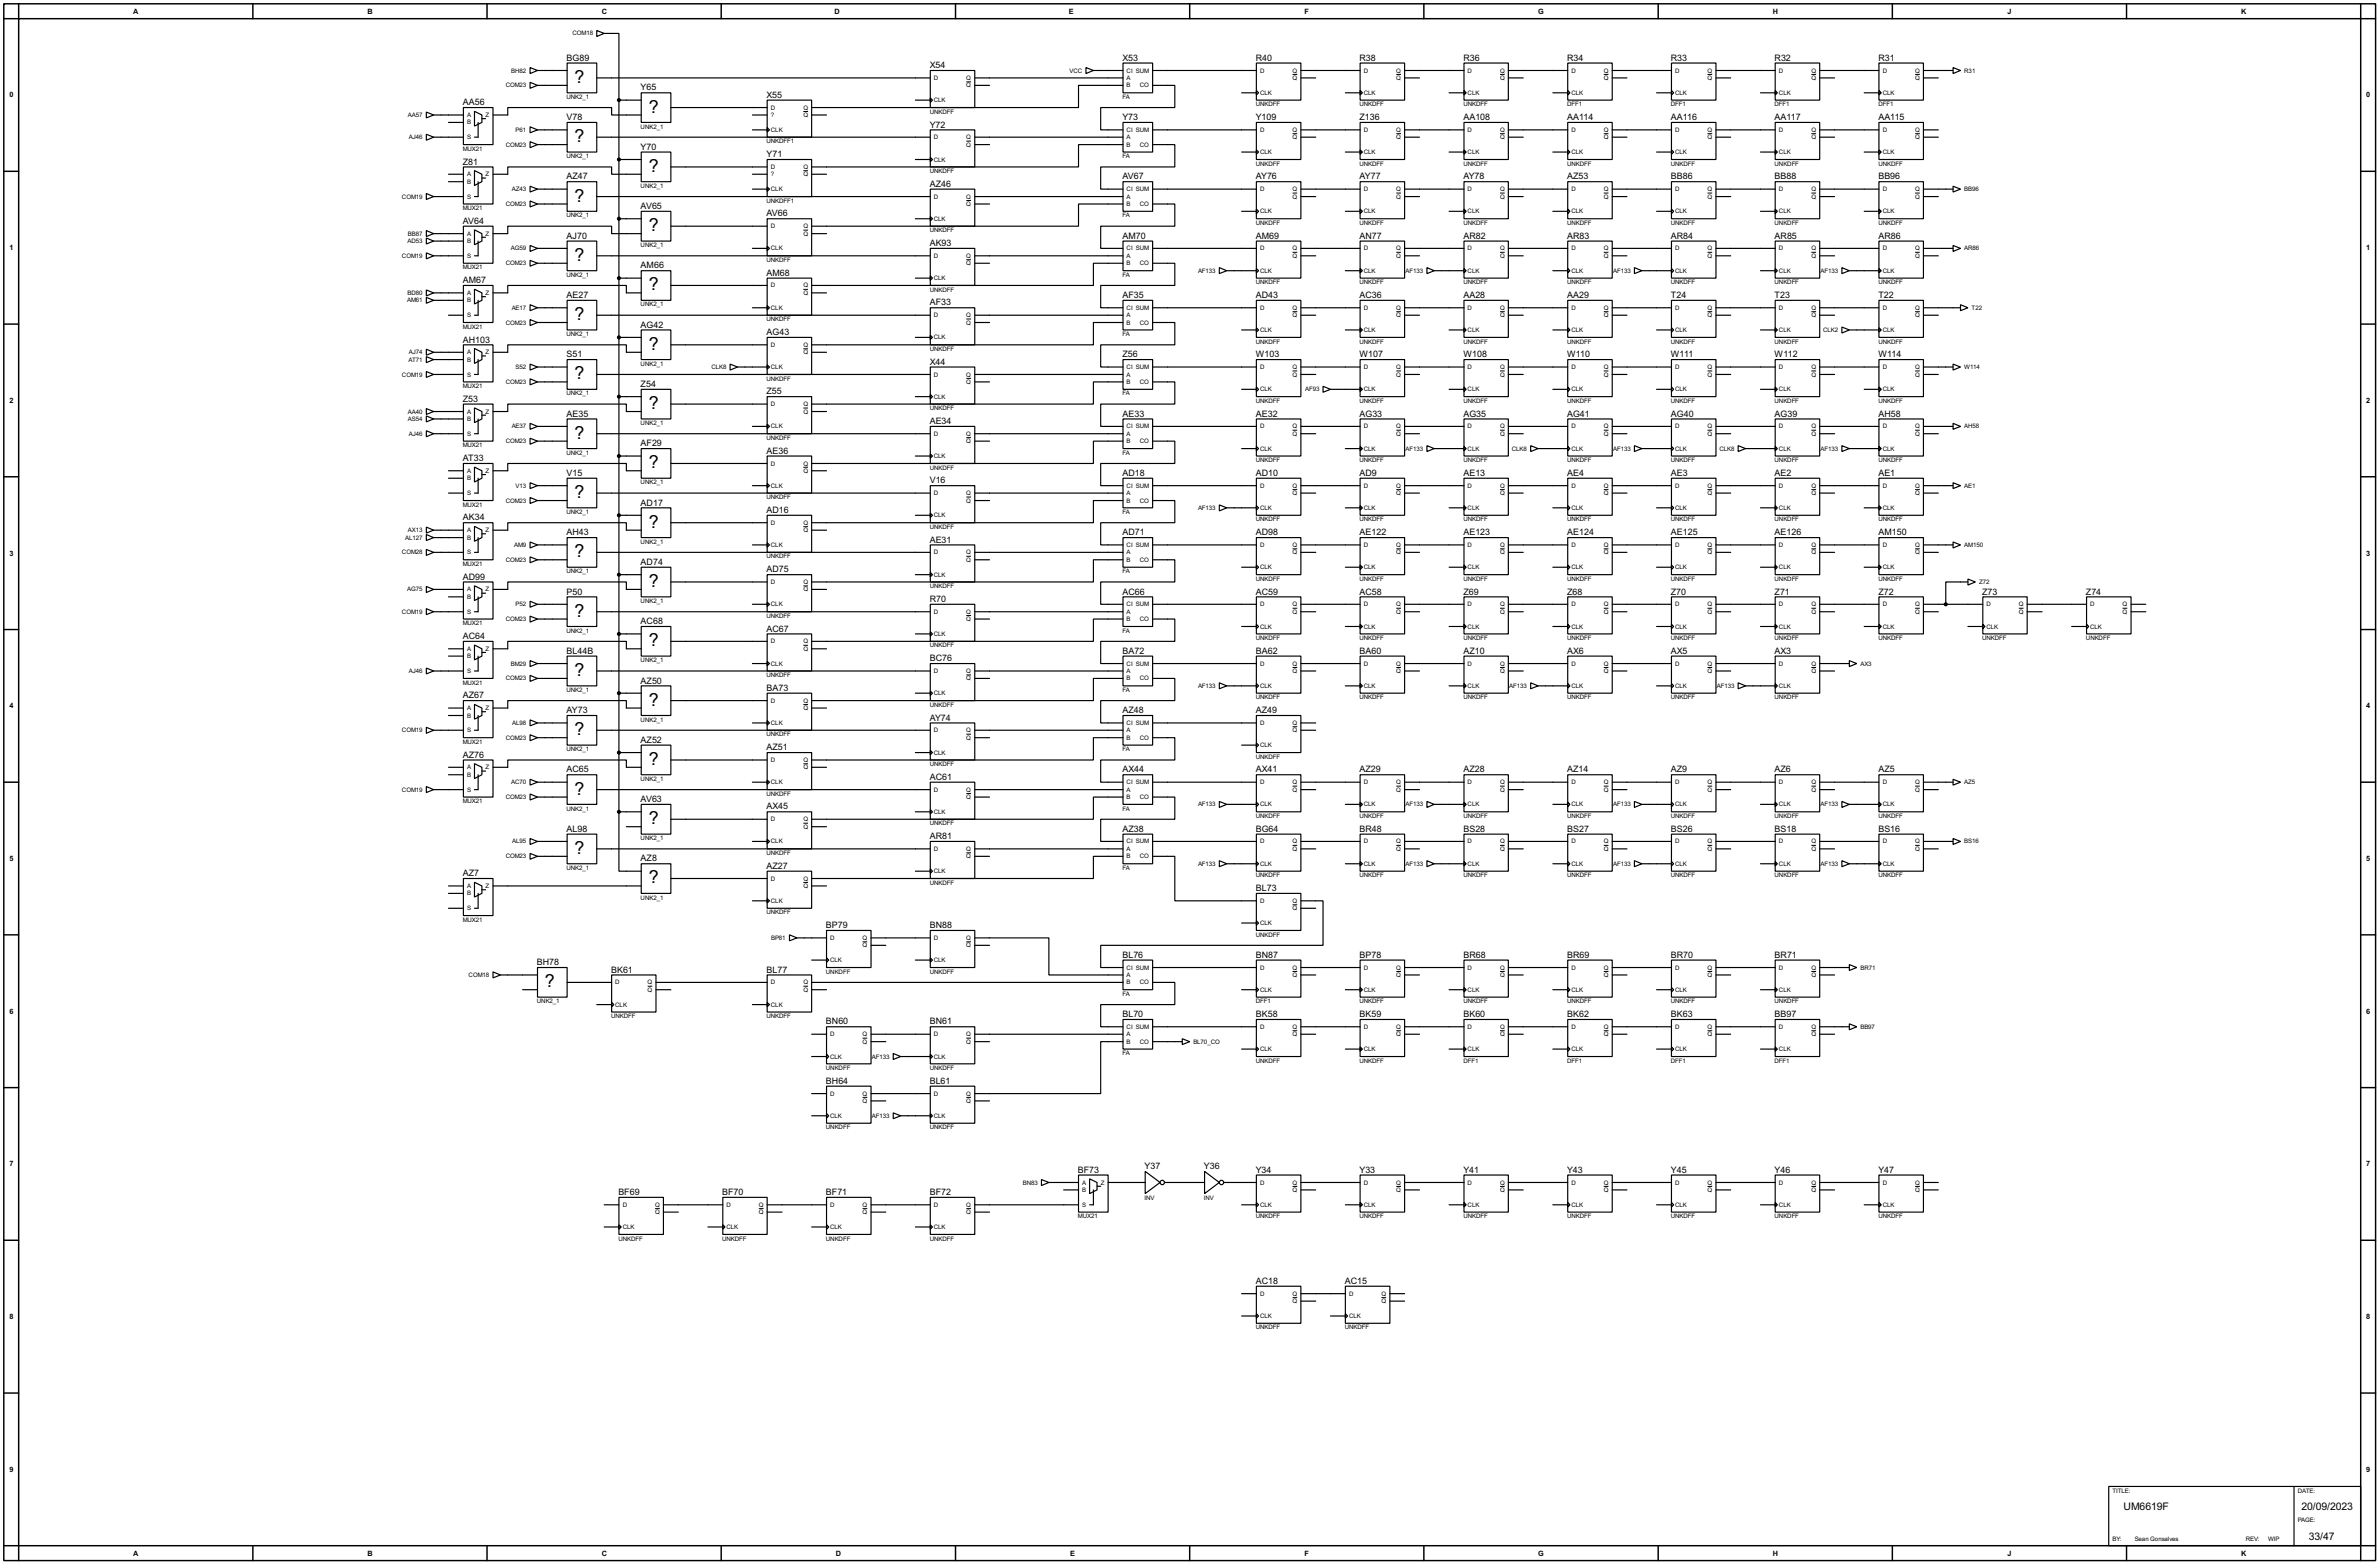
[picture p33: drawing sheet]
<svg xmlns="http://www.w3.org/2000/svg" width="815mm" height="536mm" viewBox="0 0 815 536" stroke-linecap="round" stroke-linejoin="round" font-family="sans-serif">
<defs><g id="words">
<g font-size="6.9">
<text x="196.9" y="28.4">?</text>
<text x="222.3" y="38.6">?</text>
<text x="196.9" y="48.7">?</text>
<text x="222.3" y="58.8">?</text>
<text x="196.9" y="69.1">?</text>
<text x="222.3" y="79.2">?</text>
<text x="196.9" y="89.4">?</text>
<text x="222.3" y="99.5">?</text>
<text x="196.9" y="109.6">?</text>
<text x="222.3" y="119.9">?</text>
<text x="196.9" y="130">?</text>
<text x="222.3" y="140.2">?</text>
<text x="196.9" y="150.3">?</text>
<text x="222.3" y="160.4">?</text>
<text x="196.9" y="170.7">?</text>
<text x="222.3" y="180.8">?</text>
<text x="196.9" y="191">?</text>
<text x="222.3" y="201.1">?</text>
<text x="196.9" y="211.3">?</text>
<text x="222.3" y="221.5">?</text>
<text x="196.9" y="231.6">?</text>
<text x="222.3" y="241.8">?</text>
<text x="196.9" y="251.9">?</text>
<text x="222.3" y="262.1">?</text>
<text x="196.9" y="272.3">?</text>
<text x="222.3" y="282.4">?</text>
<text x="196.9" y="292.6">?</text>
<text x="222.3" y="302.7">?</text>
<text x="186.7" y="338.3">?</text>
</g>
<g font-size="4">
<text x="727.8" y="517.5">UM6619F</text>
<text x="788.7" y="517.5">20/09/2023</text>
<text x="791.3" y="527.6">33/47</text>
</g>
<g font-size="3.4">
<text x="194.2" y="20.8">BG89</text>
<text x="318.6" y="23.3">X54</text>
<text x="384.7" y="20.8">X53</text>
<text x="430.4" y="20.8">R40</text>
<text x="465.9" y="20.8">R38</text>
<text x="501.5" y="20.8">R36</text>
<text x="537.1" y="20.8">R34</text>
<text x="572.6" y="20.8">R33</text>
<text x="608.2" y="20.8">R32</text>
<text x="643.7" y="20.8">R31</text>
<text x="219.6" y="31">Y65</text>
<text x="262.7" y="33.5">X55</text>
<text x="158.6" y="36">AA56</text>
<text x="194.2" y="41.1">V78</text>
<text x="384.7" y="41.1">Y73</text>
<text x="430.4" y="41.1">Y109</text>
<text x="465.9" y="41.1">Z136</text>
<text x="501.5" y="41.1">AA108</text>
<text x="537.1" y="41.1">AA114</text>
<text x="572.6" y="41.1">AA116</text>
<text x="608.2" y="41.1">AA117</text>
<text x="643.7" y="41.1">AA115</text>
<text x="318.6" y="43.7">Y72</text>
<text x="219.6" y="51.3">Y70</text>
<text x="262.7" y="53.8">Y71</text>
<text x="158.6" y="56.4">Z81</text>
<text x="194.2" y="61.4">AZ47</text>
<text x="318.6" y="64">AZ46</text>
<text x="384.7" y="61.4">AV67</text>
<text x="430.4" y="61.4">AY76</text>
<text x="465.9" y="61.4">AY77</text>
<text x="501.5" y="61.4">AY78</text>
<text x="537.1" y="61.4">AZ53</text>
<text x="572.6" y="61.4">BB86</text>
<text x="608.2" y="61.4">BB88</text>
<text x="643.7" y="61.4">BB96</text>
<text x="219.6" y="71.6">AV65</text>
<text x="158.6" y="76.7">AV64</text>
<text x="262.7" y="74.1">AV66</text>
<text x="194.2" y="81.8">AJ70</text>
<text x="384.7" y="81.8">AM70</text>
<text x="430.4" y="81.8">AM69</text>
<text x="465.9" y="81.8">AN77</text>
<text x="501.5" y="81.8">AR82</text>
<text x="537.1" y="81.8">AR83</text>
<text x="572.6" y="81.8">AR84</text>
<text x="608.2" y="81.8">AR85</text>
<text x="643.7" y="81.8">AR86</text>
<text x="318.6" y="84.3">AK93</text>
<text x="219.6" y="92">AM66</text>
<text x="262.7" y="94.5">AM68</text>
<text x="158.6" y="97">AM67</text>
<text x="194.2" y="102.1">AE27</text>
<text x="318.6" y="104.7">AF33</text>
<text x="384.7" y="102.1">AF35</text>
<text x="430.4" y="102.1">AD43</text>
<text x="465.9" y="102.1">AC36</text>
<text x="501.5" y="102.1">AA28</text>
<text x="537.1" y="102.1">AA29</text>
<text x="572.6" y="102.1">T24</text>
<text x="608.2" y="102.1">T23</text>
<text x="643.7" y="102.1">T22</text>
<text x="219.6" y="112.2">AG42</text>
<text x="158.6" y="117.4">AH103</text>
<text x="262.7" y="114.8">AG43</text>
<text x="194.2" y="122.4">S51</text>
<text x="318.6" y="124.9">X44</text>
<text x="384.7" y="122.4">Z56</text>
<text x="430.4" y="122.4">W103</text>
<text x="465.9" y="122.4">W107</text>
<text x="501.5" y="122.4">W108</text>
<text x="537.1" y="122.4">W110</text>
<text x="572.6" y="122.4">W111</text>
<text x="608.2" y="122.4">W112</text>
<text x="643.7" y="122.4">W114</text>
<text x="158.6" y="137.6">Z53</text>
<text x="219.6" y="132.6">Z54</text>
<text x="262.7" y="135.1">Z55</text>
<text x="194.2" y="142.8">AE35</text>
<text x="384.7" y="142.8">AE33</text>
<text x="430.4" y="142.8">AE32</text>
<text x="465.9" y="142.8">AG33</text>
<text x="501.5" y="142.8">AG35</text>
<text x="537.1" y="142.8">AG41</text>
<text x="572.6" y="142.8">AG40</text>
<text x="608.2" y="142.8">AG39</text>
<text x="643.7" y="142.8">AH58</text>
<text x="318.6" y="145.3">AE34</text>
<text x="219.6" y="152.9">AF29</text>
<text x="262.7" y="155.5">AE36</text>
<text x="158.6" y="158">AT33</text>
<text x="194.2" y="163">V15</text>
<text x="318.6" y="165.6">V16</text>
<text x="384.7" y="163">AD18</text>
<text x="430.4" y="163">AD10</text>
<text x="465.9" y="163">AD9</text>
<text x="501.5" y="163">AE13</text>
<text x="537.1" y="163">AE4</text>
<text x="572.6" y="163">AE3</text>
<text x="608.2" y="163">AE2</text>
<text x="643.7" y="163">AE1</text>
<text x="219.6" y="173.2">AD17</text>
<text x="158.6" y="178.3">AK34</text>
<text x="262.7" y="175.7">AD16</text>
<text x="194.2" y="183.4">AH43</text>
<text x="318.6" y="185.9">AE31</text>
<text x="384.7" y="183.4">AD71</text>
<text x="430.4" y="183.4">AD98</text>
<text x="465.9" y="183.4">AE122</text>
<text x="501.5" y="183.4">AE123</text>
<text x="537.1" y="183.4">AE124</text>
<text x="572.6" y="183.4">AE125</text>
<text x="608.2" y="183.4">AE126</text>
<text x="643.7" y="183.4">AM150</text>
<text x="219.6" y="193.6">AD74</text>
<text x="262.7" y="196.1">AD75</text>
<text x="158.6" y="198.6">AD99</text>
<text x="194.2" y="203.7">P50</text>
<text x="384.7" y="203.7">AC66</text>
<text x="430.4" y="203.7">AC59</text>
<text x="465.9" y="203.7">AC58</text>
<text x="501.5" y="203.7">Z69</text>
<text x="537.1" y="203.7">Z68</text>
<text x="572.6" y="203.7">Z70</text>
<text x="608.2" y="203.7">Z71</text>
<text x="643.7" y="203.7">Z72</text>
<text x="679.3" y="203.7">Z73</text>
<text x="714.9" y="203.7">Z74</text>
<text x="318.6" y="206.3">R70</text>
<text x="219.6" y="213.9">AC68</text>
<text x="158.6" y="219">AC64</text>
<text x="262.7" y="216.4">AC67</text>
<text x="194.2" y="224">BL44B</text>
<text x="318.6" y="226.6">BC76</text>
<text x="384.7" y="224">BA72</text>
<text x="430.4" y="224">BA62</text>
<text x="465.9" y="224">BA60</text>
<text x="501.5" y="224">AZ10</text>
<text x="537.1" y="224">AX6</text>
<text x="572.6" y="224">AX5</text>
<text x="608.2" y="224">AX3</text>
<text x="158.6" y="239.3">AZ67</text>
<text x="219.6" y="234.2">AZ50</text>
<text x="262.7" y="236.7">BA73</text>
<text x="194.2" y="244.4">AY73</text>
<text x="384.7" y="244.4">AZ48</text>
<text x="430.4" y="244.4">AZ49</text>
<text x="318.6" y="246.9">AY74</text>
<text x="219.6" y="254.5">AZ52</text>
<text x="262.7" y="257.1">AZ51</text>
<text x="158.6" y="259.6">AZ76</text>
<text x="194.2" y="264.7">AC65</text>
<text x="318.6" y="267.2">AC61</text>
<text x="384.7" y="264.7">AX44</text>
<text x="430.4" y="264.7">AX41</text>
<text x="465.9" y="264.7">AZ29</text>
<text x="501.5" y="264.7">AZ28</text>
<text x="537.1" y="264.7">AZ14</text>
<text x="572.6" y="264.7">AZ9</text>
<text x="608.2" y="264.7">AZ6</text>
<text x="643.7" y="264.7">AZ5</text>
<text x="219.6" y="274.8">AV63</text>
<text x="262.7" y="277.4">AX45</text>
<text x="194.2" y="285">AL98</text>
<text x="318.6" y="287.5">AR81</text>
<text x="384.7" y="285">AZ38</text>
<text x="430.4" y="285">BG64</text>
<text x="465.9" y="285">BR48</text>
<text x="501.5" y="285">BS28</text>
<text x="537.1" y="285">BS27</text>
<text x="572.6" y="285">BS26</text>
<text x="608.2" y="285">BS18</text>
<text x="643.7" y="285">BS16</text>
<text x="219.6" y="295.2">AZ8</text>
<text x="262.7" y="297.7">AZ27</text>
<text x="158.6" y="300.2">AZ7</text>
<text x="430.4" y="305.3">BL73</text>
<text x="283.1" y="318">BP79</text>
<text x="318.6" y="318">BN88</text>
<text x="384.7" y="328.2">BL76</text>
<text x="430.4" y="328.2">BN87</text>
<text x="465.9" y="328.2">BP78</text>
<text x="501.5" y="328.2">BR68</text>
<text x="537.1" y="328.2">BR69</text>
<text x="572.6" y="328.2">BR70</text>
<text x="608.2" y="328.2">BR71</text>
<text x="184" y="330.7">BH78</text>
<text x="209.4" y="333.3">BK61</text>
<text x="262.7" y="333.3">BL77</text>
<text x="283.1" y="351">BN60</text>
<text x="318.6" y="351">BN61</text>
<text x="384.7" y="348.5">BL70</text>
<text x="430.4" y="348.5">BK58</text>
<text x="465.9" y="348.5">BK59</text>
<text x="501.5" y="348.5">BK60</text>
<text x="537.1" y="348.5">BK62</text>
<text x="572.6" y="348.5">BK63</text>
<text x="608.2" y="348.5">BB97</text>
<text x="283.1" y="371.4">BH64</text>
<text x="318.6" y="371.4">BL61</text>
<text x="369.4" y="401.8">BF73</text>
<text x="392.3" y="400.6">Y37</text>
<text x="412.6" y="400.6">Y36</text>
<text x="430.4" y="401.8">Y34</text>
<text x="465.9" y="401.8">Y33</text>
<text x="501.5" y="401.8">Y41</text>
<text x="537.1" y="401.8">Y43</text>
<text x="572.6" y="401.8">Y45</text>
<text x="608.2" y="401.8">Y46</text>
<text x="643.7" y="401.8">Y47</text>
<text x="211.9" y="409.5">BF69</text>
<text x="247.5" y="409.5">BF70</text>
<text x="283.1" y="409.5">BF71</text>
<text x="318.6" y="409.5">BF72</text>
<text x="430.4" y="439.9">AC18</text>
<text x="460.9" y="439.9">AC15</text>
</g>
<g font-size="2.8">
<text x="45.7" y="4.7">A</text>
<text x="126" y="4.7">B</text>
<text x="206.2" y="4.7">C</text>
<text x="286" y="4.7">D</text>
<text x="366.3" y="4.7">E</text>
<text x="447.1" y="4.7">F</text>
<text x="527.2" y="4.7">G</text>
<text x="607.5" y="4.7">H</text>
<text x="688" y="4.7">J</text>
<text x="768.1" y="4.7">K</text>
<text x="3.2" y="33.4">0</text>
<text x="810.9" y="33.4">0</text>
<text x="3.2" y="85.7">1</text>
<text x="810.9" y="85.7">1</text>
<text x="3.2" y="138.1">2</text>
<text x="810.9" y="138.1">2</text>
<text x="3.2" y="190.4">3</text>
<text x="810.9" y="190.4">3</text>
<text x="3.2" y="242.7">4</text>
<text x="810.9" y="242.7">4</text>
<text x="3.2" y="295">5</text>
<text x="810.9" y="295">5</text>
<text x="3.2" y="347.4">6</text>
<text x="810.9" y="347.4">6</text>
<text x="3.2" y="399.7">7</text>
<text x="810.9" y="399.7">7</text>
<text x="3.2" y="452">8</text>
<text x="810.9" y="452">8</text>
<text x="3.2" y="504.3">9</text>
<text x="810.9" y="504.3">9</text>
<text x="45.7" y="533">A</text>
<text x="126" y="533">B</text>
<text x="206.2" y="533">C</text>
<text x="286.5" y="533">D</text>
<text x="366.8" y="533">E</text>
<text x="447.1" y="533">F</text>
<text x="527.2" y="533">G</text>
<text x="607.5" y="533">H</text>
<text x="688" y="533">J</text>
<text x="768.1" y="533">K</text>
</g>
<g font-size="2.4">
<text x="196.2" y="12.1">COM18</text>
<text x="173.3" y="30">COM23</text>
<text x="175.2" y="24.8">BH82</text>
<text x="320.1" y="27.4">D</text>
<text x="331.2" y="30">Q</text>
<text x="331.2" y="27.4">Q</text>
<text x="366.5" y="24.8">VCC</text>
<text x="386.1" y="27.4">A</text>
<text x="386.1" y="30">B</text>
<text x="386.1" y="24.8">CI SUM</text>
<text x="390.7" y="30">CO</text>
<text x="431.9" y="24.8">D</text>
<text x="443" y="27.4">Q</text>
<text x="443" y="24.8">Q</text>
<text x="467.4" y="24.8">D</text>
<text x="478.5" y="27.4">Q</text>
<text x="478.5" y="24.8">Q</text>
<text x="503" y="24.8">D</text>
<text x="514.1" y="27.4">Q</text>
<text x="514.1" y="24.8">Q</text>
<text x="538.5" y="24.8">D</text>
<text x="549.6" y="27.4">Q</text>
<text x="549.6" y="24.8">Q</text>
<text x="574.1" y="24.8">D</text>
<text x="585.2" y="27.4">Q</text>
<text x="585.2" y="24.8">Q</text>
<text x="609.7" y="24.8">D</text>
<text x="620.8" y="27.4">Q</text>
<text x="620.8" y="24.8">Q</text>
<text x="645.2" y="24.8">D</text>
<text x="656.3" y="27.4">Q</text>
<text x="656.3" y="24.8">Q</text>
<text x="673.2" y="24.8">R31</text>
<text x="194.2" y="33.9">UNK2_1</text>
<text x="320.1" y="35">CLK</text>
<text x="384.7" y="33.9">FA</text>
<text x="431.9" y="32.5">CLK</text>
<text x="467.4" y="32.5">CLK</text>
<text x="503" y="32.5">CLK</text>
<text x="538.5" y="32.5">CLK</text>
<text x="574.1" y="32.5">CLK</text>
<text x="609.7" y="32.5">CLK</text>
<text x="645.2" y="32.5">CLK</text>
<text x="139.8" y="40.1">AA57</text>
<text x="160.1" y="40.1">A</text>
<text x="166.4" y="40.1">Z</text>
<text x="264.2" y="37.5">D</text>
<text x="264.2" y="40.1">?</text>
<text x="275.3" y="40.1">Q</text>
<text x="275.3" y="37.5">Q</text>
<text x="318.6" y="38.9">UNKDFF</text>
<text x="430.4" y="36.4">UNKDFF</text>
<text x="465.9" y="36.4">UNKDFF</text>
<text x="501.5" y="36.4">UNKDFF</text>
<text x="537.1" y="36.4">DFF1</text>
<text x="572.6" y="36.4">DFF1</text>
<text x="608.2" y="36.4">DFF1</text>
<text x="643.7" y="36.4">DFF1</text>
<text x="140.1" y="47.7">AJ46</text>
<text x="160.1" y="47.7">S</text>
<text x="160.1" y="42.7">B</text>
<text x="176.7" y="45.2">P61</text>
<text x="219.6" y="44.1">UNK2_1</text>
<text x="264.2" y="45.2">CLK</text>
<text x="320.1" y="47.7">D</text>
<text x="331.2" y="47.7">Q</text>
<text x="386.1" y="47.7">A</text>
<text x="386.1" y="45.2">CI SUM</text>
<text x="431.9" y="45.2">D</text>
<text x="443" y="47.7">Q</text>
<text x="443" y="45.2">Q</text>
<text x="467.4" y="45.2">D</text>
<text x="478.5" y="47.7">Q</text>
<text x="478.5" y="45.2">Q</text>
<text x="503" y="45.2">D</text>
<text x="514.1" y="47.7">Q</text>
<text x="514.1" y="45.2">Q</text>
<text x="538.5" y="45.2">D</text>
<text x="549.6" y="47.7">Q</text>
<text x="549.6" y="45.2">Q</text>
<text x="574.1" y="45.2">D</text>
<text x="585.2" y="47.7">Q</text>
<text x="585.2" y="45.2">Q</text>
<text x="609.7" y="45.2">D</text>
<text x="620.8" y="47.7">Q</text>
<text x="620.8" y="45.2">Q</text>
<text x="645.2" y="45.2">D</text>
<text x="656.3" y="47.7">Q</text>
<text x="656.3" y="45.2">Q</text>
<text x="158.6" y="51.6">MUX21</text>
<text x="173.3" y="50.2">COM23</text>
<text x="262.7" y="49.1">UNKDFF1</text>
<text x="331.2" y="50.2">Q</text>
<text x="386.1" y="50.2">B</text>
<text x="390.7" y="50.2">CO</text>
<text x="431.9" y="52.8">CLK</text>
<text x="467.4" y="52.8">CLK</text>
<text x="503" y="52.8">CLK</text>
<text x="538.5" y="52.8">CLK</text>
<text x="574.1" y="52.8">CLK</text>
<text x="609.7" y="52.8">CLK</text>
<text x="645.2" y="52.8">CLK</text>
<text x="194.2" y="54.2">UNK2_1</text>
<text x="264.2" y="57.9">D</text>
<text x="275.3" y="57.9">Q</text>
<text x="318.6" y="59.3">UNKDFF</text>
<text x="320.1" y="55.4">CLK</text>
<text x="384.7" y="54.2">FA</text>
<text x="430.4" y="56.8">UNKDFF</text>
<text x="465.9" y="56.8">UNKDFF</text>
<text x="501.5" y="56.8">UNKDFF</text>
<text x="537.1" y="56.8">UNKDFF</text>
<text x="572.6" y="56.8">UNKDFF</text>
<text x="608.2" y="56.8">UNKDFF</text>
<text x="643.7" y="56.8">UNKDFF</text>
<text x="160.1" y="60.4">A</text>
<text x="160.1" y="62.9">B</text>
<text x="166.4" y="60.4">Z</text>
<text x="175.5" y="65.5">AZ43</text>
<text x="219.6" y="64.3">UNK2_1</text>
<text x="264.2" y="65.5">CLK</text>
<text x="264.2" y="60.4">?</text>
<text x="275.3" y="60.4">Q</text>
<text x="386.1" y="65.5">CI SUM</text>
<text x="431.9" y="65.5">D</text>
<text x="443" y="65.5">Q</text>
<text x="467.4" y="65.5">D</text>
<text x="478.5" y="65.5">Q</text>
<text x="503" y="65.5">D</text>
<text x="514.1" y="65.5">Q</text>
<text x="538.5" y="65.5">D</text>
<text x="549.6" y="65.5">Q</text>
<text x="574.1" y="65.5">D</text>
<text x="585.2" y="65.5">Q</text>
<text x="609.7" y="65.5">D</text>
<text x="620.8" y="65.5">Q</text>
<text x="645.2" y="65.5">D</text>
<text x="656.3" y="65.5">Q</text>
<text x="673.2" y="65.5">BB96</text>
<text x="137.8" y="68.1">COM19</text>
<text x="158.6" y="72">MUX21</text>
<text x="160.1" y="68.1">S</text>
<text x="173.3" y="70.6">COM23</text>
<text x="262.7" y="69.5">UNKDFF1</text>
<text x="320.1" y="68.1">D</text>
<text x="331.2" y="70.6">Q</text>
<text x="331.2" y="68.1">Q</text>
<text x="386.1" y="68.1">A</text>
<text x="386.1" y="70.6">B</text>
<text x="390.7" y="70.6">CO</text>
<text x="443" y="68.1">Q</text>
<text x="478.5" y="68.1">Q</text>
<text x="514.1" y="68.1">Q</text>
<text x="549.6" y="68.1">Q</text>
<text x="585.2" y="68.1">Q</text>
<text x="620.8" y="68.1">Q</text>
<text x="656.3" y="68.1">Q</text>
<text x="194.2" y="74.5">UNK2_1</text>
<text x="320.1" y="75.6">CLK</text>
<text x="384.7" y="74.5">FA</text>
<text x="430.4" y="77">UNKDFF</text>
<text x="431.9" y="73.1">CLK</text>
<text x="465.9" y="77">UNKDFF</text>
<text x="467.4" y="73.1">CLK</text>
<text x="501.5" y="77">UNKDFF</text>
<text x="503" y="73.1">CLK</text>
<text x="537.1" y="77">UNKDFF</text>
<text x="538.5" y="73.1">CLK</text>
<text x="572.6" y="77">UNKDFF</text>
<text x="574.1" y="73.1">CLK</text>
<text x="608.2" y="77">UNKDFF</text>
<text x="609.7" y="73.1">CLK</text>
<text x="643.7" y="77">UNKDFF</text>
<text x="645.2" y="73.1">CLK</text>
<text x="139.7" y="83.3">AD53</text>
<text x="139.8" y="80.8">BB87</text>
<text x="160.1" y="80.8">A</text>
<text x="160.1" y="83.3">B</text>
<text x="166.4" y="80.8">Z</text>
<text x="264.2" y="78.2">D</text>
<text x="275.3" y="80.8">Q</text>
<text x="275.3" y="78.2">Q</text>
<text x="318.6" y="79.6">UNKDFF</text>
<text x="137.8" y="88.3">COM19</text>
<text x="160.1" y="88.3">S</text>
<text x="175.1" y="85.8">AG59</text>
<text x="219.6" y="84.7">UNK2_1</text>
<text x="262.7" y="89.7">UNKDFF</text>
<text x="264.2" y="85.8">CLK</text>
<text x="320.1" y="88.3">D</text>
<text x="331.2" y="88.3">Q</text>
<text x="386.1" y="88.3">A</text>
<text x="386.1" y="85.8">CI SUM</text>
<text x="431.9" y="85.8">D</text>
<text x="443" y="88.3">Q</text>
<text x="443" y="85.8">Q</text>
<text x="467.4" y="85.8">D</text>
<text x="478.5" y="88.3">Q</text>
<text x="478.5" y="85.8">Q</text>
<text x="503" y="85.8">D</text>
<text x="514.1" y="88.3">Q</text>
<text x="514.1" y="85.8">Q</text>
<text x="538.5" y="85.8">D</text>
<text x="549.6" y="88.3">Q</text>
<text x="549.6" y="85.8">Q</text>
<text x="574.1" y="85.8">D</text>
<text x="585.2" y="88.3">Q</text>
<text x="585.2" y="85.8">Q</text>
<text x="609.7" y="85.8">D</text>
<text x="620.8" y="88.3">Q</text>
<text x="620.8" y="85.8">Q</text>
<text x="645.2" y="85.8">D</text>
<text x="656.3" y="88.3">Q</text>
<text x="656.3" y="85.8">Q</text>
<text x="673.2" y="85.8">AR86</text>
<text x="158.6" y="92.3">MUX21</text>
<text x="173.3" y="90.9">COM23</text>
<text x="194.2" y="94.9">UNK2_1</text>
<text x="320.1" y="96">CLK</text>
<text x="331.2" y="90.9">Q</text>
<text x="384.7" y="94.9">FA</text>
<text x="386.1" y="90.9">B</text>
<text x="390.7" y="90.9">CO</text>
<text x="410.6" y="93.5">AF133</text>
<text x="431.9" y="93.5">CLK</text>
<text x="467.4" y="93.5">CLK</text>
<text x="481.7" y="93.5">AF133</text>
<text x="503" y="93.5">CLK</text>
<text x="538.5" y="93.5">CLK</text>
<text x="552.8" y="93.5">AF133</text>
<text x="574.1" y="93.5">CLK</text>
<text x="609.7" y="93.5">CLK</text>
<text x="623.9" y="93.5">AF133</text>
<text x="645.2" y="93.5">CLK</text>
<text x="139.7" y="101">BD80</text>
<text x="160.1" y="101">A</text>
<text x="166.4" y="101">Z</text>
<text x="264.2" y="98.5">D</text>
<text x="275.3" y="101">Q</text>
<text x="275.3" y="98.5">Q</text>
<text x="318.6" y="99.9">UNKDFF</text>
<text x="430.4" y="97.4">UNKDFF</text>
<text x="465.9" y="97.4">UNKDFF</text>
<text x="501.5" y="97.4">UNKDFF</text>
<text x="537.1" y="97.4">UNKDFF</text>
<text x="572.6" y="97.4">UNKDFF</text>
<text x="608.2" y="97.4">UNKDFF</text>
<text x="643.7" y="97.4">UNKDFF</text>
<text x="139.5" y="103.6">AM61</text>
<text x="160.1" y="103.6">B</text>
<text x="175.4" y="106.2">AE17</text>
<text x="219.6" y="105">UNK2_1</text>
<text x="264.2" y="106.2">CLK</text>
<text x="386.1" y="106.2">CI SUM</text>
<text x="431.9" y="106.2">D</text>
<text x="443" y="106.2">Q</text>
<text x="467.4" y="106.2">D</text>
<text x="478.5" y="106.2">Q</text>
<text x="503" y="106.2">D</text>
<text x="514.1" y="106.2">Q</text>
<text x="538.5" y="106.2">D</text>
<text x="549.6" y="106.2">Q</text>
<text x="574.1" y="106.2">D</text>
<text x="585.2" y="106.2">Q</text>
<text x="609.7" y="106.2">D</text>
<text x="620.8" y="106.2">Q</text>
<text x="645.2" y="106.2">D</text>
<text x="656.3" y="106.2">Q</text>
<text x="675.7" y="106.2">T22</text>
<text x="158.6" y="112.6">MUX21</text>
<text x="160.1" y="108.7">S</text>
<text x="173.3" y="111.2">COM23</text>
<text x="262.7" y="110.1">UNKDFF</text>
<text x="320.1" y="108.7">D</text>
<text x="331.2" y="111.2">Q</text>
<text x="331.2" y="108.7">Q</text>
<text x="386.1" y="108.7">A</text>
<text x="386.1" y="111.2">B</text>
<text x="390.7" y="111.2">CO</text>
<text x="431.9" y="113.7">CLK</text>
<text x="443" y="108.7">Q</text>
<text x="467.4" y="113.7">CLK</text>
<text x="478.5" y="108.7">Q</text>
<text x="503" y="113.7">CLK</text>
<text x="514.1" y="108.7">Q</text>
<text x="538.5" y="113.7">CLK</text>
<text x="549.6" y="108.7">Q</text>
<text x="574.1" y="113.7">CLK</text>
<text x="585.2" y="108.7">Q</text>
<text x="609.7" y="113.7">CLK</text>
<text x="620.8" y="108.7">Q</text>
<text x="624.8" y="113.7">CLK2</text>
<text x="645.2" y="113.7">CLK</text>
<text x="656.3" y="108.7">Q</text>
<text x="194.2" y="115.1">UNK2_1</text>
<text x="264.2" y="118.9">D</text>
<text x="275.3" y="118.9">Q</text>
<text x="320.1" y="116.3">CLK</text>
<text x="384.7" y="115.1">FA</text>
<text x="430.4" y="117.7">UNKDFF</text>
<text x="465.9" y="117.7">UNKDFF</text>
<text x="501.5" y="117.7">UNKDFF</text>
<text x="537.1" y="117.7">UNKDFF</text>
<text x="572.6" y="117.7">UNKDFF</text>
<text x="608.2" y="117.7">UNKDFF</text>
<text x="643.7" y="117.7">UNKDFF</text>
<text x="140" y="123.9">AT71</text>
<text x="140.1" y="121.4">AJ74</text>
<text x="160.1" y="121.4">A</text>
<text x="160.1" y="123.9">B</text>
<text x="166.4" y="121.4">Z</text>
<text x="219.6" y="125.3">UNK2_1</text>
<text x="275.3" y="121.4">Q</text>
<text x="318.6" y="120.3">UNKDFF</text>
<text x="137.8" y="129">COM19</text>
<text x="160.1" y="129">S</text>
<text x="173.3" y="131.6">COM23</text>
<text x="176.7" y="126.4">S52</text>
<text x="243.8" y="126.4">CLK8</text>
<text x="262.7" y="130.4">UNKDFF</text>
<text x="264.2" y="126.4">CLK</text>
<text x="320.1" y="129">D</text>
<text x="331.2" y="131.6">Q</text>
<text x="331.2" y="129">Q</text>
<text x="386.1" y="129">A</text>
<text x="386.1" y="131.6">B</text>
<text x="386.1" y="126.4">CI SUM</text>
<text x="390.7" y="131.6">CO</text>
<text x="431.9" y="126.4">D</text>
<text x="443" y="129">Q</text>
<text x="443" y="126.4">Q</text>
<text x="467.4" y="126.4">D</text>
<text x="478.5" y="129">Q</text>
<text x="478.5" y="126.4">Q</text>
<text x="503" y="126.4">D</text>
<text x="514.1" y="129">Q</text>
<text x="514.1" y="126.4">Q</text>
<text x="538.5" y="126.4">D</text>
<text x="549.6" y="129">Q</text>
<text x="549.6" y="126.4">Q</text>
<text x="574.1" y="126.4">D</text>
<text x="585.2" y="129">Q</text>
<text x="585.2" y="126.4">Q</text>
<text x="609.7" y="126.4">D</text>
<text x="620.8" y="129">Q</text>
<text x="620.8" y="126.4">Q</text>
<text x="645.2" y="126.4">D</text>
<text x="656.3" y="129">Q</text>
<text x="656.3" y="126.4">Q</text>
<text x="673.2" y="126.4">W114</text>
<text x="158.6" y="133">MUX21</text>
<text x="194.2" y="135.5">UNK2_1</text>
<text x="320.1" y="136.6">CLK</text>
<text x="384.7" y="135.5">FA</text>
<text x="431.9" y="134.1">CLK</text>
<text x="447.3" y="134.1">AF93</text>
<text x="467.4" y="134.1">CLK</text>
<text x="503" y="134.1">CLK</text>
<text x="538.5" y="134.1">CLK</text>
<text x="574.1" y="134.1">CLK</text>
<text x="609.7" y="134.1">CLK</text>
<text x="645.2" y="134.1">CLK</text>
<text x="139.8" y="141.7">AA40</text>
<text x="160.1" y="141.7">A</text>
<text x="166.4" y="141.7">Z</text>
<text x="264.2" y="139.1">D</text>
<text x="275.3" y="141.7">Q</text>
<text x="275.3" y="139.1">Q</text>
<text x="318.6" y="140.5">UNKDFF</text>
<text x="430.4" y="138">UNKDFF</text>
<text x="465.9" y="138">UNKDFF</text>
<text x="501.5" y="138">UNKDFF</text>
<text x="537.1" y="138">UNKDFF</text>
<text x="572.6" y="138">UNKDFF</text>
<text x="608.2" y="138">UNKDFF</text>
<text x="643.7" y="138">UNKDFF</text>
<text x="139.8" y="144.3">AS54</text>
<text x="140.1" y="149.3">AJ46</text>
<text x="160.1" y="149.3">S</text>
<text x="160.1" y="144.3">B</text>
<text x="175.4" y="146.8">AE37</text>
<text x="219.6" y="145.7">UNK2_1</text>
<text x="264.2" y="146.8">CLK</text>
<text x="320.1" y="149.3">D</text>
<text x="331.2" y="149.3">Q</text>
<text x="386.1" y="149.3">A</text>
<text x="386.1" y="146.8">CI SUM</text>
<text x="431.9" y="146.8">D</text>
<text x="443" y="149.3">Q</text>
<text x="443" y="146.8">Q</text>
<text x="467.4" y="146.8">D</text>
<text x="478.5" y="149.3">Q</text>
<text x="478.5" y="146.8">Q</text>
<text x="503" y="146.8">D</text>
<text x="514.1" y="149.3">Q</text>
<text x="514.1" y="146.8">Q</text>
<text x="538.5" y="146.8">D</text>
<text x="549.6" y="149.3">Q</text>
<text x="549.6" y="146.8">Q</text>
<text x="574.1" y="146.8">D</text>
<text x="585.2" y="149.3">Q</text>
<text x="585.2" y="146.8">Q</text>
<text x="609.7" y="146.8">D</text>
<text x="620.8" y="149.3">Q</text>
<text x="620.8" y="146.8">Q</text>
<text x="645.2" y="146.8">D</text>
<text x="656.3" y="149.3">Q</text>
<text x="656.3" y="146.8">Q</text>
<text x="673.2" y="146.8">AH58</text>
<text x="158.6" y="153.2">MUX21</text>
<text x="173.3" y="151.8">COM23</text>
<text x="194.2" y="155.8">UNK2_1</text>
<text x="262.7" y="150.7">UNKDFF</text>
<text x="331.2" y="151.8">Q</text>
<text x="384.7" y="155.8">FA</text>
<text x="386.1" y="151.8">B</text>
<text x="390.7" y="151.8">CO</text>
<text x="431.9" y="154.4">CLK</text>
<text x="467.4" y="154.4">CLK</text>
<text x="481.7" y="154.4">AF133</text>
<text x="503" y="154.4">CLK</text>
<text x="518.1" y="154.4">CLK8</text>
<text x="538.5" y="154.4">CLK</text>
<text x="552.8" y="154.4">AF133</text>
<text x="574.1" y="154.4">CLK</text>
<text x="589.3" y="154.4">CLK8</text>
<text x="609.7" y="154.4">CLK</text>
<text x="623.9" y="154.4">AF133</text>
<text x="645.2" y="154.4">CLK</text>
<text x="264.2" y="159.5">D</text>
<text x="275.3" y="159.5">Q</text>
<text x="318.6" y="160.9">UNKDFF</text>
<text x="320.1" y="157">CLK</text>
<text x="430.4" y="158.4">UNKDFF</text>
<text x="465.9" y="158.4">UNKDFF</text>
<text x="501.5" y="158.4">UNKDFF</text>
<text x="537.1" y="158.4">UNKDFF</text>
<text x="572.6" y="158.4">UNKDFF</text>
<text x="608.2" y="158.4">UNKDFF</text>
<text x="643.7" y="158.4">UNKDFF</text>
<text x="160.1" y="162">A</text>
<text x="160.1" y="164.5">B</text>
<text x="166.4" y="162">Z</text>
<text x="176.7" y="167.1">V13</text>
<text x="219.6" y="165.9">UNK2_1</text>
<text x="264.2" y="167.1">CLK</text>
<text x="275.3" y="162">Q</text>
<text x="386.1" y="167.1">CI SUM</text>
<text x="431.9" y="167.1">D</text>
<text x="443" y="167.1">Q</text>
<text x="467.4" y="167.1">D</text>
<text x="478.5" y="167.1">Q</text>
<text x="503" y="167.1">D</text>
<text x="514.1" y="167.1">Q</text>
<text x="538.5" y="167.1">D</text>
<text x="549.6" y="167.1">Q</text>
<text x="574.1" y="167.1">D</text>
<text x="585.2" y="167.1">Q</text>
<text x="609.7" y="167.1">D</text>
<text x="620.8" y="167.1">Q</text>
<text x="645.2" y="167.1">D</text>
<text x="656.3" y="167.1">Q</text>
<text x="673.2" y="167.1">AE1</text>
<text x="158.6" y="173.6">MUX21</text>
<text x="160.1" y="169.7">S</text>
<text x="173.3" y="172.2">COM23</text>
<text x="262.7" y="171.1">UNKDFF</text>
<text x="320.1" y="169.7">D</text>
<text x="331.2" y="172.2">Q</text>
<text x="331.2" y="169.7">Q</text>
<text x="386.1" y="169.7">A</text>
<text x="386.1" y="172.2">B</text>
<text x="390.7" y="172.2">CO</text>
<text x="443" y="169.7">Q</text>
<text x="478.5" y="169.7">Q</text>
<text x="514.1" y="169.7">Q</text>
<text x="549.6" y="169.7">Q</text>
<text x="585.2" y="169.7">Q</text>
<text x="620.8" y="169.7">Q</text>
<text x="656.3" y="169.7">Q</text>
<text x="194.2" y="176.1">UNK2_1</text>
<text x="264.2" y="179.8">D</text>
<text x="275.3" y="179.8">Q</text>
<text x="320.1" y="177.3">CLK</text>
<text x="384.7" y="176.1">FA</text>
<text x="410.6" y="174.7">AF133</text>
<text x="430.4" y="178.7">UNKDFF</text>
<text x="431.9" y="174.7">CLK</text>
<text x="465.9" y="178.7">UNKDFF</text>
<text x="467.4" y="174.7">CLK</text>
<text x="501.5" y="178.7">UNKDFF</text>
<text x="503" y="174.7">CLK</text>
<text x="537.1" y="178.7">UNKDFF</text>
<text x="538.5" y="174.7">CLK</text>
<text x="572.6" y="178.7">UNKDFF</text>
<text x="574.1" y="174.7">CLK</text>
<text x="608.2" y="178.7">UNKDFF</text>
<text x="609.7" y="174.7">CLK</text>
<text x="643.7" y="178.7">UNKDFF</text>
<text x="645.2" y="174.7">CLK</text>
<text x="138.9" y="184.9">AL127</text>
<text x="139.8" y="182.4">AX13</text>
<text x="160.1" y="182.4">A</text>
<text x="160.1" y="184.9">B</text>
<text x="166.4" y="182.4">Z</text>
<text x="275.3" y="182.4">Q</text>
<text x="318.6" y="181.2">UNKDFF</text>
<text x="137.8" y="190">COM28</text>
<text x="160.1" y="190">S</text>
<text x="176.2" y="187.4">AM9</text>
<text x="219.6" y="186.3">UNK2_1</text>
<text x="262.7" y="191.4">UNKDFF</text>
<text x="264.2" y="187.4">CLK</text>
<text x="320.1" y="190">D</text>
<text x="331.2" y="190">Q</text>
<text x="386.1" y="190">A</text>
<text x="386.1" y="187.4">CI SUM</text>
<text x="431.9" y="187.4">D</text>
<text x="443" y="190">Q</text>
<text x="443" y="187.4">Q</text>
<text x="467.4" y="187.4">D</text>
<text x="478.5" y="190">Q</text>
<text x="478.5" y="187.4">Q</text>
<text x="503" y="187.4">D</text>
<text x="514.1" y="190">Q</text>
<text x="514.1" y="187.4">Q</text>
<text x="538.5" y="187.4">D</text>
<text x="549.6" y="190">Q</text>
<text x="549.6" y="187.4">Q</text>
<text x="574.1" y="187.4">D</text>
<text x="585.2" y="190">Q</text>
<text x="585.2" y="187.4">Q</text>
<text x="609.7" y="187.4">D</text>
<text x="620.8" y="190">Q</text>
<text x="620.8" y="187.4">Q</text>
<text x="645.2" y="187.4">D</text>
<text x="656.3" y="190">Q</text>
<text x="656.3" y="187.4">Q</text>
<text x="673.2" y="187.4">AM150</text>
<text x="158.6" y="193.9">MUX21</text>
<text x="173.3" y="192.5">COM23</text>
<text x="194.2" y="196.5">UNK2_1</text>
<text x="320.1" y="197.6">CLK</text>
<text x="331.2" y="192.5">Q</text>
<text x="384.7" y="196.5">FA</text>
<text x="386.1" y="192.5">B</text>
<text x="390.7" y="192.5">CO</text>
<text x="431.9" y="195.1">CLK</text>
<text x="467.4" y="195.1">CLK</text>
<text x="503" y="195.1">CLK</text>
<text x="538.5" y="195.1">CLK</text>
<text x="574.1" y="195.1">CLK</text>
<text x="609.7" y="195.1">CLK</text>
<text x="645.2" y="195.1">CLK</text>
<text x="139.6" y="202.7">AG75</text>
<text x="160.1" y="202.7">A</text>
<text x="166.4" y="202.7">Z</text>
<text x="264.2" y="200.1">D</text>
<text x="275.3" y="202.7">Q</text>
<text x="275.3" y="200.1">Q</text>
<text x="318.6" y="201.5">UNKDFF</text>
<text x="430.4" y="199">UNKDFF</text>
<text x="465.9" y="199">UNKDFF</text>
<text x="501.5" y="199">UNKDFF</text>
<text x="537.1" y="199">UNKDFF</text>
<text x="572.6" y="199">UNKDFF</text>
<text x="608.2" y="199">UNKDFF</text>
<text x="643.7" y="199">UNKDFF</text>
<text x="678.2" y="200.1">Z72</text>
<text x="160.1" y="205.2">B</text>
<text x="176.7" y="207.8">P52</text>
<text x="219.6" y="206.6">UNK2_1</text>
<text x="264.2" y="207.8">CLK</text>
<text x="386.1" y="207.8">CI SUM</text>
<text x="431.9" y="207.8">D</text>
<text x="443" y="207.8">Q</text>
<text x="467.4" y="207.8">D</text>
<text x="478.5" y="207.8">Q</text>
<text x="503" y="207.8">D</text>
<text x="514.1" y="207.8">Q</text>
<text x="538.5" y="207.8">D</text>
<text x="549.6" y="207.8">Q</text>
<text x="574.1" y="207.8">D</text>
<text x="585.2" y="207.8">Q</text>
<text x="609.7" y="207.8">D</text>
<text x="620.8" y="207.8">Q</text>
<text x="645.2" y="207.8">D</text>
<text x="656.3" y="207.8">Q</text>
<text x="680.8" y="207.8">D</text>
<text x="691.9" y="207.8">Q</text>
<text x="716.3" y="207.8">D</text>
<text x="727.4" y="207.8">Q</text>
<text x="137.8" y="210.3">COM19</text>
<text x="158.6" y="214.2">MUX21</text>
<text x="160.1" y="210.3">S</text>
<text x="173.3" y="212.8">COM23</text>
<text x="262.7" y="211.7">UNKDFF</text>
<text x="320.1" y="210.3">D</text>
<text x="331.2" y="212.8">Q</text>
<text x="331.2" y="210.3">Q</text>
<text x="386.1" y="210.3">A</text>
<text x="386.1" y="212.8">B</text>
<text x="390.7" y="212.8">CO</text>
<text x="431.9" y="215.4">CLK</text>
<text x="443" y="210.3">Q</text>
<text x="467.4" y="215.4">CLK</text>
<text x="478.5" y="210.3">Q</text>
<text x="503" y="215.4">CLK</text>
<text x="514.1" y="210.3">Q</text>
<text x="538.5" y="215.4">CLK</text>
<text x="549.6" y="210.3">Q</text>
<text x="574.1" y="215.4">CLK</text>
<text x="585.2" y="210.3">Q</text>
<text x="609.7" y="215.4">CLK</text>
<text x="620.8" y="210.3">Q</text>
<text x="645.2" y="215.4">CLK</text>
<text x="656.3" y="210.3">Q</text>
<text x="680.8" y="215.4">CLK</text>
<text x="691.9" y="210.3">Q</text>
<text x="716.3" y="215.4">CLK</text>
<text x="727.4" y="210.3">Q</text>
<text x="194.2" y="216.8">UNK2_1</text>
<text x="264.2" y="220.5">D</text>
<text x="275.3" y="220.5">Q</text>
<text x="318.6" y="221.9">UNKDFF</text>
<text x="320.1" y="217.9">CLK</text>
<text x="384.7" y="216.8">FA</text>
<text x="430.4" y="219.3">UNKDFF</text>
<text x="465.9" y="219.3">UNKDFF</text>
<text x="501.5" y="219.3">UNKDFF</text>
<text x="537.1" y="219.3">UNKDFF</text>
<text x="572.6" y="219.3">UNKDFF</text>
<text x="608.2" y="219.3">UNKDFF</text>
<text x="643.7" y="219.3">UNKDFF</text>
<text x="679.3" y="219.3">UNKDFF</text>
<text x="714.9" y="219.3">UNKDFF</text>
<text x="160.1" y="223">A</text>
<text x="160.1" y="225.5">B</text>
<text x="166.4" y="223">Z</text>
<text x="219.6" y="226.9">UNK2_1</text>
<text x="275.3" y="223">Q</text>
<text x="140.1" y="230.6">AJ46</text>
<text x="160.1" y="230.6">S</text>
<text x="173.3" y="233.2">COM23</text>
<text x="175.1" y="228.1">BM29</text>
<text x="262.7" y="232">UNKDFF</text>
<text x="264.2" y="228.1">CLK</text>
<text x="320.1" y="230.6">D</text>
<text x="331.2" y="233.2">Q</text>
<text x="331.2" y="230.6">Q</text>
<text x="386.1" y="230.6">A</text>
<text x="386.1" y="233.2">B</text>
<text x="386.1" y="228.1">CI SUM</text>
<text x="390.7" y="233.2">CO</text>
<text x="431.9" y="228.1">D</text>
<text x="443" y="230.6">Q</text>
<text x="443" y="228.1">Q</text>
<text x="467.4" y="228.1">D</text>
<text x="478.5" y="230.6">Q</text>
<text x="478.5" y="228.1">Q</text>
<text x="503" y="228.1">D</text>
<text x="514.1" y="230.6">Q</text>
<text x="514.1" y="228.1">Q</text>
<text x="538.5" y="228.1">D</text>
<text x="549.6" y="230.6">Q</text>
<text x="549.6" y="228.1">Q</text>
<text x="574.1" y="228.1">D</text>
<text x="585.2" y="230.6">Q</text>
<text x="585.2" y="228.1">Q</text>
<text x="609.7" y="228.1">D</text>
<text x="620.8" y="230.6">Q</text>
<text x="620.8" y="228.1">Q</text>
<text x="637.6" y="228.1">AX3</text>
<text x="158.6" y="234.6">MUX21</text>
<text x="194.2" y="237.1">UNK2_1</text>
<text x="320.1" y="238.2">CLK</text>
<text x="384.7" y="237.1">FA</text>
<text x="410.6" y="235.7">AF133</text>
<text x="430.4" y="239.6">UNKDFF</text>
<text x="431.9" y="235.7">CLK</text>
<text x="465.9" y="239.6">UNKDFF</text>
<text x="467.4" y="235.7">CLK</text>
<text x="501.5" y="239.6">UNKDFF</text>
<text x="503" y="235.7">CLK</text>
<text x="517.2" y="235.7">AF133</text>
<text x="537.1" y="239.6">UNKDFF</text>
<text x="538.5" y="235.7">CLK</text>
<text x="572.6" y="239.6">UNKDFF</text>
<text x="574.1" y="235.7">CLK</text>
<text x="588.4" y="235.7">AF133</text>
<text x="608.2" y="239.6">UNKDFF</text>
<text x="609.7" y="235.7">CLK</text>
<text x="160.1" y="243.3">A</text>
<text x="160.1" y="245.9">B</text>
<text x="166.4" y="243.3">Z</text>
<text x="264.2" y="240.8">D</text>
<text x="275.3" y="243.3">Q</text>
<text x="275.3" y="240.8">Q</text>
<text x="318.6" y="242.2">UNKDFF</text>
<text x="137.8" y="250.9">COM19</text>
<text x="160.1" y="250.9">S</text>
<text x="175.6" y="248.4">AL98</text>
<text x="219.6" y="247.3">UNK2_1</text>
<text x="264.2" y="248.4">CLK</text>
<text x="320.1" y="250.9">D</text>
<text x="331.2" y="250.9">Q</text>
<text x="386.1" y="250.9">A</text>
<text x="386.1" y="248.4">CI SUM</text>
<text x="431.9" y="248.4">D</text>
<text x="443" y="250.9">Q</text>
<text x="443" y="248.4">Q</text>
<text x="158.6" y="254.9">MUX21</text>
<text x="173.3" y="253.5">COM23</text>
<text x="194.2" y="257.4">UNK2_1</text>
<text x="262.7" y="252.3">UNKDFF</text>
<text x="331.2" y="253.5">Q</text>
<text x="384.7" y="257.4">FA</text>
<text x="386.1" y="253.5">B</text>
<text x="390.7" y="253.5">CO</text>
<text x="431.9" y="256">CLK</text>
<text x="160.1" y="263.6">A</text>
<text x="166.4" y="263.6">Z</text>
<text x="264.2" y="261.1">D</text>
<text x="275.3" y="263.6">Q</text>
<text x="275.3" y="261.1">Q</text>
<text x="318.6" y="262.5">UNKDFF</text>
<text x="320.1" y="258.6">CLK</text>
<text x="430.4" y="260">UNKDFF</text>
<text x="160.1" y="266.2">B</text>
<text x="175.2" y="268.7">AC70</text>
<text x="219.6" y="267.6">UNK2_1</text>
<text x="264.2" y="268.7">CLK</text>
<text x="386.1" y="268.7">CI SUM</text>
<text x="431.9" y="268.7">D</text>
<text x="443" y="268.7">Q</text>
<text x="467.4" y="268.7">D</text>
<text x="478.5" y="268.7">Q</text>
<text x="503" y="268.7">D</text>
<text x="514.1" y="268.7">Q</text>
<text x="538.5" y="268.7">D</text>
<text x="549.6" y="268.7">Q</text>
<text x="574.1" y="268.7">D</text>
<text x="585.2" y="268.7">Q</text>
<text x="609.7" y="268.7">D</text>
<text x="620.8" y="268.7">Q</text>
<text x="645.2" y="268.7">D</text>
<text x="656.3" y="268.7">Q</text>
<text x="673.2" y="268.7">AZ5</text>
<text x="137.8" y="271.3">COM19</text>
<text x="158.6" y="275.2">MUX21</text>
<text x="160.1" y="271.3">S</text>
<text x="173.3" y="273.8">COM23</text>
<text x="262.7" y="272.7">UNKDFF</text>
<text x="320.1" y="271.3">D</text>
<text x="331.2" y="273.8">Q</text>
<text x="331.2" y="271.3">Q</text>
<text x="386.1" y="271.3">A</text>
<text x="386.1" y="273.8">B</text>
<text x="390.7" y="273.8">CO</text>
<text x="443" y="271.3">Q</text>
<text x="478.5" y="271.3">Q</text>
<text x="514.1" y="271.3">Q</text>
<text x="549.6" y="271.3">Q</text>
<text x="585.2" y="271.3">Q</text>
<text x="620.8" y="271.3">Q</text>
<text x="656.3" y="271.3">Q</text>
<text x="194.2" y="277.7">UNK2_1</text>
<text x="264.2" y="281.4">D</text>
<text x="275.3" y="281.4">Q</text>
<text x="320.1" y="278.9">CLK</text>
<text x="384.7" y="277.7">FA</text>
<text x="410.6" y="276.3">AF133</text>
<text x="430.4" y="280.3">UNKDFF</text>
<text x="431.9" y="276.3">CLK</text>
<text x="465.9" y="280.3">UNKDFF</text>
<text x="467.4" y="276.3">CLK</text>
<text x="481.7" y="276.3">AF133</text>
<text x="501.5" y="280.3">UNKDFF</text>
<text x="503" y="276.3">CLK</text>
<text x="537.1" y="280.3">UNKDFF</text>
<text x="538.5" y="276.3">CLK</text>
<text x="552.8" y="276.3">AF133</text>
<text x="572.6" y="280.3">UNKDFF</text>
<text x="574.1" y="276.3">CLK</text>
<text x="608.2" y="280.3">UNKDFF</text>
<text x="609.7" y="276.3">CLK</text>
<text x="623.9" y="276.3">AF133</text>
<text x="643.7" y="280.3">UNKDFF</text>
<text x="645.2" y="276.3">CLK</text>
<text x="219.6" y="287.9">UNK2_1</text>
<text x="275.3" y="284">Q</text>
<text x="318.6" y="282.8">UNKDFF</text>
<text x="175.6" y="289">AL95</text>
<text x="262.7" y="293">UNKDFF</text>
<text x="264.2" y="289">CLK</text>
<text x="320.1" y="291.6">D</text>
<text x="331.2" y="291.6">Q</text>
<text x="386.1" y="291.6">A</text>
<text x="386.1" y="289">CI SUM</text>
<text x="431.9" y="289">D</text>
<text x="443" y="291.6">Q</text>
<text x="443" y="289">Q</text>
<text x="467.4" y="289">D</text>
<text x="478.5" y="291.6">Q</text>
<text x="478.5" y="289">Q</text>
<text x="503" y="289">D</text>
<text x="514.1" y="291.6">Q</text>
<text x="514.1" y="289">Q</text>
<text x="538.5" y="289">D</text>
<text x="549.6" y="291.6">Q</text>
<text x="549.6" y="289">Q</text>
<text x="574.1" y="289">D</text>
<text x="585.2" y="291.6">Q</text>
<text x="585.2" y="289">Q</text>
<text x="609.7" y="289">D</text>
<text x="620.8" y="291.6">Q</text>
<text x="620.8" y="289">Q</text>
<text x="645.2" y="289">D</text>
<text x="656.3" y="291.6">Q</text>
<text x="656.3" y="289">Q</text>
<text x="673.2" y="289">BS16</text>
<text x="173.3" y="294.1">COM23</text>
<text x="194.2" y="298.1">UNK2_1</text>
<text x="320.1" y="299.2">CLK</text>
<text x="331.2" y="294.1">Q</text>
<text x="384.7" y="298.1">FA</text>
<text x="386.1" y="294.1">B</text>
<text x="390.7" y="294.1">CO</text>
<text x="410.6" y="296.7">AF133</text>
<text x="431.9" y="296.7">CLK</text>
<text x="467.4" y="296.7">CLK</text>
<text x="481.7" y="296.7">AF133</text>
<text x="503" y="296.7">CLK</text>
<text x="538.5" y="296.7">CLK</text>
<text x="552.8" y="296.7">AF133</text>
<text x="574.1" y="296.7">CLK</text>
<text x="609.7" y="296.7">CLK</text>
<text x="623.9" y="296.7">AF133</text>
<text x="645.2" y="296.7">CLK</text>
<text x="160.1" y="304.3">A</text>
<text x="166.4" y="304.3">Z</text>
<text x="264.2" y="301.7">D</text>
<text x="275.3" y="304.3">Q</text>
<text x="275.3" y="301.7">Q</text>
<text x="318.6" y="303.1">UNKDFF</text>
<text x="430.4" y="300.6">UNKDFF</text>
<text x="465.9" y="300.6">UNKDFF</text>
<text x="501.5" y="300.6">UNKDFF</text>
<text x="537.1" y="300.6">UNKDFF</text>
<text x="572.6" y="300.6">UNKDFF</text>
<text x="608.2" y="300.6">UNKDFF</text>
<text x="643.7" y="300.6">UNKDFF</text>
<text x="160.1" y="311.9">S</text>
<text x="160.1" y="306.8">B</text>
<text x="219.6" y="308.2">UNK2_1</text>
<text x="264.2" y="309.4">CLK</text>
<text x="431.9" y="309.4">D</text>
<text x="443" y="311.9">Q</text>
<text x="443" y="309.4">Q</text>
<text x="158.6" y="315.8">MUX21</text>
<text x="262.7" y="313.3">UNKDFF</text>
<text x="431.9" y="317">CLK</text>
<text x="264.3" y="322.1">BP81</text>
<text x="284.5" y="322.1">D</text>
<text x="295.6" y="322.1">Q</text>
<text x="320.1" y="322.1">D</text>
<text x="331.2" y="322.1">Q</text>
<text x="430.4" y="320.9">UNKDFF</text>
<text x="284.5" y="329.7">CLK</text>
<text x="295.6" y="324.6">Q</text>
<text x="320.1" y="329.7">CLK</text>
<text x="331.2" y="324.6">Q</text>
<text x="160.6" y="334.8">COM18</text>
<text x="283.1" y="333.6">UNKDFF</text>
<text x="318.6" y="333.6">UNKDFF</text>
<text x="386.1" y="334.8">A</text>
<text x="386.1" y="332.2">CI SUM</text>
<text x="431.9" y="332.2">D</text>
<text x="443" y="334.8">Q</text>
<text x="443" y="332.2">Q</text>
<text x="467.4" y="332.2">D</text>
<text x="478.5" y="334.8">Q</text>
<text x="478.5" y="332.2">Q</text>
<text x="503" y="332.2">D</text>
<text x="514.1" y="334.8">Q</text>
<text x="514.1" y="332.2">Q</text>
<text x="538.5" y="332.2">D</text>
<text x="549.6" y="334.8">Q</text>
<text x="549.6" y="332.2">Q</text>
<text x="574.1" y="332.2">D</text>
<text x="585.2" y="334.8">Q</text>
<text x="585.2" y="332.2">Q</text>
<text x="609.7" y="332.2">D</text>
<text x="620.8" y="334.8">Q</text>
<text x="620.8" y="332.2">Q</text>
<text x="637.6" y="332.2">BR71</text>
<text x="210.9" y="337.3">D</text>
<text x="222" y="339.8">Q</text>
<text x="222" y="337.3">Q</text>
<text x="264.2" y="337.3">D</text>
<text x="275.3" y="339.8">Q</text>
<text x="275.3" y="337.3">Q</text>
<text x="384.7" y="341.2">FA</text>
<text x="386.1" y="337.3">B</text>
<text x="390.7" y="337.3">CO</text>
<text x="431.9" y="339.8">CLK</text>
<text x="467.4" y="339.8">CLK</text>
<text x="503" y="339.8">CLK</text>
<text x="538.5" y="339.8">CLK</text>
<text x="574.1" y="339.8">CLK</text>
<text x="609.7" y="339.8">CLK</text>
<text x="184" y="343.8">UNK2_1</text>
<text x="210.9" y="344.9">CLK</text>
<text x="264.2" y="344.9">CLK</text>
<text x="430.4" y="343.8">DFF1</text>
<text x="465.9" y="343.8">UNKDFF</text>
<text x="501.5" y="343.8">UNKDFF</text>
<text x="537.1" y="343.8">UNKDFF</text>
<text x="572.6" y="343.8">UNKDFF</text>
<text x="608.2" y="343.8">UNKDFF</text>
<text x="209.4" y="348.9">UNKDFF</text>
<text x="262.7" y="348.9">UNKDFF</text>
<text x="386.1" y="352.5">CI SUM</text>
<text x="431.9" y="352.5">D</text>
<text x="443" y="352.5">Q</text>
<text x="467.4" y="352.5">D</text>
<text x="478.5" y="352.5">Q</text>
<text x="503" y="352.5">D</text>
<text x="514.1" y="352.5">Q</text>
<text x="538.5" y="352.5">D</text>
<text x="549.6" y="352.5">Q</text>
<text x="574.1" y="352.5">D</text>
<text x="585.2" y="352.5">Q</text>
<text x="609.7" y="352.5">D</text>
<text x="620.8" y="352.5">Q</text>
<text x="637.6" y="352.5">BB97</text>
<text x="284.5" y="355.1">D</text>
<text x="295.6" y="357.6">Q</text>
<text x="295.6" y="355.1">Q</text>
<text x="320.1" y="355.1">D</text>
<text x="331.2" y="357.6">Q</text>
<text x="331.2" y="355.1">Q</text>
<text x="386.1" y="355.1">A</text>
<text x="386.1" y="357.6">B</text>
<text x="390.7" y="357.6">CO</text>
<text x="409" y="357.6">BL70_CO</text>
<text x="443" y="355.1">Q</text>
<text x="478.5" y="355.1">Q</text>
<text x="514.1" y="355.1">Q</text>
<text x="549.6" y="355.1">Q</text>
<text x="585.2" y="355.1">Q</text>
<text x="620.8" y="355.1">Q</text>
<text x="284.5" y="362.7">CLK</text>
<text x="298.8" y="362.7">AF133</text>
<text x="320.1" y="362.7">CLK</text>
<text x="384.7" y="361.6">FA</text>
<text x="430.4" y="364.1">UNKDFF</text>
<text x="431.9" y="360.2">CLK</text>
<text x="465.9" y="364.1">UNKDFF</text>
<text x="467.4" y="360.2">CLK</text>
<text x="501.5" y="364.1">DFF1</text>
<text x="503" y="360.2">CLK</text>
<text x="537.1" y="364.1">DFF1</text>
<text x="538.5" y="360.2">CLK</text>
<text x="572.6" y="364.1">DFF1</text>
<text x="574.1" y="360.2">CLK</text>
<text x="608.2" y="364.1">DFF1</text>
<text x="609.7" y="360.2">CLK</text>
<text x="283.1" y="366.6">UNKDFF</text>
<text x="318.6" y="366.6">UNKDFF</text>
<text x="284.5" y="375.4">D</text>
<text x="295.6" y="377.9">Q</text>
<text x="295.6" y="375.4">Q</text>
<text x="320.1" y="375.4">D</text>
<text x="331.2" y="377.9">Q</text>
<text x="331.2" y="375.4">Q</text>
<text x="284.5" y="383">CLK</text>
<text x="298.8" y="383">AF133</text>
<text x="320.1" y="383">CLK</text>
<text x="283.1" y="387">UNKDFF</text>
<text x="318.6" y="387">UNKDFF</text>
<text x="350.5" y="405.9">BN83</text>
<text x="370.9" y="405.9">A</text>
<text x="377.3" y="405.9">Z</text>
<text x="431.9" y="405.9">D</text>
<text x="443" y="405.9">Q</text>
<text x="467.4" y="405.9">D</text>
<text x="478.5" y="405.9">Q</text>
<text x="503" y="405.9">D</text>
<text x="514.1" y="405.9">Q</text>
<text x="538.5" y="405.9">D</text>
<text x="549.6" y="405.9">Q</text>
<text x="574.1" y="405.9">D</text>
<text x="585.2" y="405.9">Q</text>
<text x="609.7" y="405.9">D</text>
<text x="620.8" y="405.9">Q</text>
<text x="645.2" y="405.9">D</text>
<text x="656.3" y="405.9">Q</text>
<text x="213.4" y="413.5">D</text>
<text x="224.5" y="413.5">Q</text>
<text x="249" y="413.5">D</text>
<text x="260.1" y="413.5">Q</text>
<text x="284.5" y="413.5">D</text>
<text x="295.6" y="413.5">Q</text>
<text x="320.1" y="413.5">D</text>
<text x="331.2" y="413.5">Q</text>
<text x="370.9" y="413.5">S</text>
<text x="370.9" y="408.4">B</text>
<text x="392.3" y="411.1">INV</text>
<text x="412.6" y="411.1">INV</text>
<text x="431.9" y="413.5">CLK</text>
<text x="443" y="408.4">Q</text>
<text x="467.4" y="413.5">CLK</text>
<text x="478.5" y="408.4">Q</text>
<text x="503" y="413.5">CLK</text>
<text x="514.1" y="408.4">Q</text>
<text x="538.5" y="413.5">CLK</text>
<text x="549.6" y="408.4">Q</text>
<text x="574.1" y="413.5">CLK</text>
<text x="585.2" y="408.4">Q</text>
<text x="609.7" y="413.5">CLK</text>
<text x="620.8" y="408.4">Q</text>
<text x="645.2" y="413.5">CLK</text>
<text x="656.3" y="408.4">Q</text>
<text x="224.5" y="416">Q</text>
<text x="260.1" y="416">Q</text>
<text x="295.6" y="416">Q</text>
<text x="331.2" y="416">Q</text>
<text x="369.4" y="417.4">MUX21</text>
<text x="430.4" y="417.4">UNKDFF</text>
<text x="465.9" y="417.4">UNKDFF</text>
<text x="501.5" y="417.4">UNKDFF</text>
<text x="537.1" y="417.4">UNKDFF</text>
<text x="572.6" y="417.4">UNKDFF</text>
<text x="608.2" y="417.4">UNKDFF</text>
<text x="643.7" y="417.4">UNKDFF</text>
<text x="211.9" y="425.1">UNKDFF</text>
<text x="213.4" y="421.1">CLK</text>
<text x="247.5" y="425.1">UNKDFF</text>
<text x="249" y="421.1">CLK</text>
<text x="283.1" y="425.1">UNKDFF</text>
<text x="284.5" y="421.1">CLK</text>
<text x="318.6" y="425.1">UNKDFF</text>
<text x="320.1" y="421.1">CLK</text>
<text x="431.9" y="444">D</text>
<text x="443" y="444">Q</text>
<text x="462.3" y="444">D</text>
<text x="473.4" y="444">Q</text>
<text x="443" y="446.5">Q</text>
<text x="473.4" y="446.5">Q</text>
<text x="430.4" y="455.5">UNKDFF</text>
<text x="431.9" y="451.6">CLK</text>
<text x="460.9" y="455.5">UNKDFF</text>
<text x="462.3" y="451.6">CLK</text>
<text x="724" y="511.5">TITLE:</text>
<text x="787.5" y="511.5">DATE:</text>
<text x="787.5" y="521.6">PAGE:</text>
<text x="724" y="528">BY:</text>
<text x="731.6" y="528">Sean Gonsalves</text>
<text x="769.7" y="528">REV:</text>
<text x="777.3" y="528">WIP</text>
</g>
</g></defs>
<g fill="none" stroke="#000" stroke-width=".5">
<path d="M1.3 1.3h812.8v533.4h-812.8zM6.4 6.4h802.6v523.2h-802.6zM6.4 1.3v5.1h-5.1M86.7 1.3v5.1M166.9 1.3v5.1M247.2 1.3v5.1M327.5 1.3v5.1M407.7 1.3v5.1M488 1.3v5.1M568.3 1.3v5.1M648.5 1.3v5.1M728.8 1.3v5.1"/>
<path d="M809 1.3v5.1h5.1M1.3 58.7h5.1M809 58.7h5.1M1.3 111.1h5.1M809 111.1h5.1M1.3 163.4h5.1M809 163.4h5.1M1.3 215.7h5.1M809 215.7h5.1M1.3 268h5.1M809 268h5.1M1.3 320.3h5.1"/>
<path d="M809 320.3h5.1M1.3 372.7h5.1M809 372.7h5.1M1.3 425h5.1M809 425h5.1M1.3 477.3h5.1M809 477.3h5.1M1.3 529.6h5.1v5.1M86.7 529.6v5.1M166.9 529.6v5.1M247.2 529.6v5.1M327.5 529.6v5.1"/>
<path d="M407.7 529.6v5.1M488 529.6v5.1M568.3 529.6v5.1M648.5 529.6v5.1M728.8 529.6v5.1M814.1 529.6h-5.1v5.1"/>
</g>
<g fill="none" stroke="#000" stroke-width=".4">
<path d="M204.5 10.5l2.6 1-2.6 1zM207.1 11.5h5v22.8M146.1 38.4l2.5 1-2.5 1zM148.6 39.4h10.2M158.8 36.9h10.2v12.7h-10.2zM162.6 38.2l2.6 1.2v2.6l-2.6 1.2zM169 39.4h5v-2.5h35.6v2.5h10.2M181.7 28.2l2.5 1.1-2.5 1zM181.7 23.2l2.5 1-2.5 1zM184.2 24.2h10.2M184.2 29.3h10.2M194.4 21.6h10.1v10.2h-10.1z"/>
<path d="M204.5 26.7h114.3M212.1 34.3v243.9M212.1 34.3h7.7M219.8 31.8h10.1v10.2h-10.1zM229.9 36.9h33M257.9 39.4h5M262.9 34.3h15.3v12.7h-15.3zM278.2 39.4h5.1M313.7 34.3h5.1M318.8 24.2h15.3v12.7h-15.3zM318.8 33.6l.8 .7-.8 .8zM334.1 26.7h50.8"/>
<path d="M334.1 29.3h5M372.2 23.2l2.5 1-2.5 1zM374.7 24.2h10.2M384.9 21.6h10.1v10.2h-10.1zM384.9 29.3h-15.3v7.6h-91.4M395 29.3h7.6v7.6h-25.4v7.6h7.7M395 24.2h35.6M425.5 31.8h5.1M430.6 21.6h15.2v12.7h-15.2zM430.6 31l.7 .8-.7 .8zM445.8 24.2h20.3M445.8 26.7h5.1"/>
<path d="M461.1 31.8h5M466.1 21.6h15.3v12.7h-15.3zM466.1 31l.8 .8-.8 .8zM481.4 24.2h20.3M481.4 26.7h5.1M496.6 31.8h5.1M501.7 21.6h15.2v12.7h-15.2zM501.7 31l.8 .8-.8 .8zM516.9 24.2h20.4M516.9 26.7h5.1M532.2 31.8h5.1M537.3 21.6h15.2v12.7h-15.2z"/>
<path d="M537.3 31l.7 .8-.7 .8zM552.5 24.2h20.3M552.5 26.7h5.1M567.7 31.8h5.1M572.8 21.6h15.3v12.7h-15.3zM572.8 31l.8 .8-.8 .8zM588.1 24.2h20.3M588.1 26.7h5M603.3 31.8h5.1M608.4 21.6h15.2v12.7h-15.2zM608.4 31l.7 .8-.7 .8zM623.6 24.2h20.3"/>
<path d="M623.6 26.7h5.1M638.9 31.8h5M643.9 21.6h15.3v12.7h-15.3zM643.9 31l.8 .8-.8 .8zM659.2 24.2h10.1M659.2 26.7h5.1M669.3 23.2l2.6 1-2.6 1zM146.1 46l2.5 1-2.5 1.1zM148.6 47h10.2M153.7 59.7h5.1M153.7 42h5.1M158.8 57.2h10.2v12.7h-10.2z"/>
<path d="M162.6 58.5l2.6 1.2v2.6l-2.6 1.3zM163.9 42v5h-1.3M165.2 40.7h1.2M169 59.7h5v-2.5h35.6v2.5h10.2M181.7 48.6l2.5 1-2.5 1zM181.7 43.5l2.5 1-2.5 1zM184.2 44.5h10.2M184.2 49.6h10.2M194.4 42h10.1v10.1h-10.1zM204.5 47h114.3M212.1 54.7h7.7M219.8 52.1h10.1v10.2h-10.1z"/>
<path d="M229.9 57.2h33M257.9 44.5h5M257.9 59.7h5M262.9 43.7l.8 .8-.8 .8zM262.9 54.7h15.3v12.7h-15.3zM278.2 59.7h5.1M313.7 54.7h5.1M318.8 44.5h15.3v12.7h-15.3zM318.8 53.9l.8 .8-.8 .7zM334.1 47h50.8M334.1 49.6h5M384.9 42h10.1v10.1h-10.1z"/>
<path d="M384.9 49.6h-15.3v7.6h-91.4M395 49.6h7.6v7.6h-25.4v7.6h7.7M395 44.5h35.6M425.5 52.1h5.1M430.6 42h15.2v12.7h-15.2zM430.6 51.4l.7 .7-.7 .8zM445.8 44.5h20.3M445.8 47h5.1M461.1 52.1h5M466.1 42h15.3v12.7h-15.3zM466.1 51.4l.8 .7-.8 .8zM481.4 44.5h20.3"/>
<path d="M481.4 47h5.1M496.6 52.1h5.1M501.7 42h15.2v12.7h-15.2zM501.7 51.4l.8 .7-.8 .8zM516.9 44.5h20.4M516.9 47h5.1M532.2 52.1h5.1M537.3 42h15.2v12.7h-15.2zM537.3 51.4l.7 .7-.7 .8zM552.5 44.5h20.3M552.5 47h5.1M567.7 52.1h5.1"/>
<path d="M572.8 42h15.3v12.7h-15.3zM572.8 51.4l.8 .7-.8 .8zM588.1 44.5h20.3M588.1 47h5M603.3 52.1h5.1M608.4 42h15.2v12.7h-15.2zM608.4 51.4l.7 .7-.7 .8zM623.6 44.5h20.3M623.6 47h5.1M638.9 52.1h5M643.9 42h15.3v12.7h-15.3zM643.9 51.4l.8 .7-.8 .8z"/>
<path d="M659.2 44.5h5.1M659.2 47h5.1M146.1 79l2.5 1.1-2.5 1zM146.1 66.3l2.5 1.1-2.5 1zM148.6 67.4h10.2M153.7 62.3h5.1M158.8 77.5h10.2v12.7h-10.2zM162.6 78.8l2.6 1.3v2.5l-2.6 1.3zM163.9 62.3v5.1h-1.3M165.2 61h1.2M181.7 68.9l2.5 1-2.5 1zM181.7 63.8l2.5 1-2.5 1z"/>
<path d="M184.2 64.8h10.2M184.2 69.9h10.2M194.4 62.3h10.1v10.1h-10.1zM204.5 67.4h114.3M212.1 75h7.7M219.8 72.4h10.1v10.2h-10.1zM229.9 77.5h33M257.9 64.8h5M262.9 64.1l.8 .7-.8 .8zM262.9 75h15.3v12.7h-15.3zM313.7 75h5.1M318.8 64.8h15.3v12.7h-15.3z"/>
<path d="M318.8 74.2l.8 .8-.8 .7zM334.1 67.4h50.8M334.1 69.9h5M384.9 62.3h10.1v10.1h-10.1zM384.9 69.9h-15.3v7.6h-91.4M395 69.9h7.6v7.6h-25.4v7.6h7.7M395 64.8h35.6M425.5 72.4h5.1M430.6 62.3h15.2v12.7h-15.2zM430.6 71.7l.7 .7-.7 .8zM445.8 67.4h5.1M445.8 64.8h20.3"/>
<path d="M461.1 72.4h5M466.1 62.3h15.3v12.7h-15.3zM466.1 71.7l.8 .7-.8 .8zM481.4 67.4h5.1M481.4 64.8h20.3M496.6 72.4h5.1M501.7 62.3h15.2v12.7h-15.2zM501.7 71.7l.8 .7-.8 .8zM516.9 67.4h5.1M516.9 64.8h20.4M532.2 72.4h5.1M537.3 62.3h15.2v12.7h-15.2z"/>
<path d="M537.3 71.7l.7 .7-.7 .8zM552.5 67.4h5.1M552.5 64.8h20.3M567.7 72.4h5.1M572.8 62.3h15.3v12.7h-15.3zM572.8 71.7l.8 .7-.8 .8zM588.1 67.4h5M588.1 64.8h20.3M603.3 72.4h5.1M608.4 62.3h15.2v12.7h-15.2zM608.4 71.7l.7 .7-.7 .8zM623.6 67.4h5.1"/>
<path d="M623.6 64.8h20.3M638.9 72.4h5M643.9 62.3h15.3v12.7h-15.3zM643.9 71.7l.8 .7-.8 .8zM659.2 67.4h5.1M659.2 64.8h10.1M669.3 63.8l2.6 1-2.6 1zM146.1 99.4l2.5 1-2.5 1zM146.1 86.7l2.5 1-2.5 1zM146.1 81.6l2.5 1-2.5 1zM148.6 87.7h10.2M148.6 80.1h10.2"/>
<path d="M148.6 82.6h10.2M158.8 97.8h10.2v12.7h-10.2zM162.6 99.1l2.6 1.3v2.5l-2.6 1.3zM163.9 82.6v5.1h-1.3M165.2 81.3h1.2M169 80.1h5v-2.6h35.6v2.6h10.2M181.7 84.1l2.5 1-2.5 1.1zM181.7 89.2l2.5 1-2.5 1zM184.2 85.1h10.2M184.2 90.2h10.2M194.4 82.6h10.1v10.2h-10.1zM204.5 87.7h114.3"/>
<path d="M212.1 95.3h7.7M219.8 92.8h10.1v10.1h-10.1zM229.9 97.8h33M257.9 85.1h5M262.9 95.3h15.3v12.7h-15.3zM262.9 84.4l.8 .7-.8 .8zM278.2 80.1h5.1M313.7 95.3h5.1M318.8 85.1h15.3v12.7h-15.3zM318.8 94.5l.8 .8-.8 .8zM334.1 87.7h50.8M334.1 90.2h5"/>
<path d="M384.9 82.6h10.1v10.2h-10.1zM384.9 90.2h-10.2v7.6h-96.5M395 90.2h7.6v7.6h-25.4v7.7h7.7M395 85.1h35.6M417.9 91.7l2.5 1.1-2.5 1zM420.4 92.8h10.2M430.6 82.6h15.2v12.7h-15.2zM430.6 92l.7 .8-.7 .7zM445.8 85.1h20.3M445.8 87.7h5.1M461.1 92.8h5M466.1 82.6h15.3v12.7h-15.3z"/>
<path d="M466.1 92l.8 .8-.8 .7zM481.4 85.1h20.3M481.4 87.7h5.1M489 91.7l2.5 1.1-2.5 1zM491.5 92.8h10.2M501.7 82.6h15.2v12.7h-15.2zM501.7 92l.8 .8-.8 .7zM516.9 85.1h20.4M516.9 87.7h5.1M532.2 92.8h5.1M537.3 82.6h15.2v12.7h-15.2zM537.3 92l.7 .8-.7 .7z"/>
<path d="M552.5 85.1h20.3M552.5 87.7h5.1M560.1 91.7l2.6 1.1-2.6 1zM562.7 92.8h10.1M572.8 82.6h15.3v12.7h-15.3zM572.8 92l.8 .8-.8 .7zM588.1 85.1h20.3M588.1 87.7h5M603.3 92.8h5.1M608.4 82.6h15.2v12.7h-15.2zM608.4 92l.7 .8-.7 .7zM623.6 85.1h20.3"/>
<path d="M623.6 87.7h5.1M631.2 91.7l2.6 1.1-2.6 1zM633.8 92.8h10.1M643.9 82.6h15.3v12.7h-15.3zM643.9 92l.8 .8-.8 .7zM659.2 85.1h10.1M659.2 87.7h5.1M669.3 84.1l2.6 1-2.6 1.1zM146.1 119.7l2.5 1-2.5 1zM146.1 101.9l2.5 1-2.5 1zM148.6 100.4h10.2M148.6 102.9h10.2"/>
<path d="M153.7 108h5.1M158.8 118.2h10.2v12.7h-10.2zM162.6 119.4l2.6 1.3v2.5l-2.6 1.3zM163.9 102.9v5.1h-1.3M165.2 101.7h1.2M169 100.4h5v-2.6h40.7v2.6h5.1M181.7 109.5l2.5 1-2.5 1.1zM181.7 104.4l2.5 1.1-2.5 1zM184.2 105.5h10.2M184.2 110.5h10.2M194.4 102.9h10.1v10.2h-10.1zM204.5 108h114.3"/>
<path d="M212.1 115.6h7.7M219.8 113.1h10.1v10.1h-10.1zM229.9 118.2h33M257.9 105.5h5M262.9 104.7l.8 .8-.8 .7zM262.9 115.6h15.3v12.7h-15.3zM278.2 100.4h5.1M313.7 115.6h5.1M318.8 105.5h15.3v12.7h-15.3zM318.8 114.9l.8 .7-.8 .8zM334.1 108h50.8M334.1 110.5h5"/>
<path d="M384.9 102.9h10.1v10.2h-10.1zM384.9 110.5h-10.2v7.7h-96.5M395 110.5h7.6v7.7h-25.4v7.6h7.7M395 105.5h35.6M425.5 113.1h5.1M430.6 102.9h15.2v12.7h-15.2zM430.6 112.3l.7 .8-.7 .7zM445.8 105.5h20.3M445.8 108h5.1M461.1 113.1h5M466.1 102.9h15.3v12.7h-15.3zM466.1 112.3l.8 .8-.8 .7z"/>
<path d="M481.4 105.5h20.3M481.4 108h5.1M496.6 113.1h5.1M501.7 102.9h15.2v12.7h-15.2zM501.7 112.3l.8 .8-.8 .7zM516.9 105.5h20.4M516.9 108h5.1M532.2 113.1h5.1M537.3 102.9h15.2v12.7h-15.2zM537.3 112.3l.7 .8-.7 .7zM552.5 105.5h20.3M552.5 108h5.1"/>
<path d="M567.7 113.1h5.1M572.8 102.9h15.3v12.7h-15.3zM572.8 112.3l.8 .8-.8 .7zM588.1 105.5h20.3M588.1 108h5M603.3 113.1h5.1M608.4 102.9h15.2v12.7h-15.2zM608.4 112.3l.7 .8-.7 .7zM623.6 105.5h20.3M623.6 108h5.1M631.2 112.1l2.6 1-2.6 1zM633.8 113.1h10.1"/>
<path d="M643.9 102.9h15.3v12.7h-15.3zM643.9 112.3l.8 .8-.8 .7zM659.2 105.5h12.7M659.2 108h5.1M671.9 104.4l2.5 1.1-2.5 1zM146.1 127.3l2.5 1-2.5 1zM146.1 122.2l2.5 1-2.5 1.1zM148.6 128.3h10.2M148.6 120.7h10.2M148.6 123.2h10.2M158.8 138.5h10.2v12.7h-10.2zM162.6 139.8l2.6 1.2v2.6l-2.6 1.2z"/>
<path d="M163.9 123.2v5.1h-1.3M165.2 122h1.2M169 120.7h5v-2.5h40.7v2.5h5.1M181.7 124.8l2.5 1-2.5 1zM181.7 129.8l2.5 1.1-2.5 1zM184.2 125.8h10.2M184.2 130.9h10.2M194.4 123.2h10.1v10.2h-10.1zM204.5 128.3h114.3M212.1 135.9h7.7M219.8 133.4h10.1v10.2h-10.1zM229.9 138.5h33"/>
<path d="M250.2 124.8l2.6 1-2.6 1zM252.8 125.8h10.1M262.9 125l.8 .8-.8 .7zM262.9 135.9h15.3v12.7h-15.3zM278.2 120.7h5.1M313.7 135.9h5.1M318.8 125.8h15.3v12.7h-15.3zM318.8 135.2l.8 .7-.8 .8zM334.1 128.3h50.8M334.1 130.9h5M384.9 123.2h10.1v10.2h-10.1zM384.9 130.9h-10.2v7.6h-96.5"/>
<path d="M395 130.9h7.6v7.6h-25.4v7.6h7.7M395 125.8h35.6M425.5 133.4h5.1M430.6 123.2h15.2v12.7h-15.2zM430.6 132.6l.7 .8-.7 .8zM445.8 125.8h20.3M445.8 128.3h5.1M453.4 132.4l2.6 1-2.6 1zM456 133.4h10.1M466.1 123.2h15.3v12.7h-15.3zM466.1 132.6l.8 .8-.8 .8zM481.4 125.8h20.3"/>
<path d="M481.4 128.3h5.1M496.6 133.4h5.1M501.7 123.2h15.2v12.7h-15.2zM501.7 132.6l.8 .8-.8 .8zM516.9 125.8h20.4M516.9 128.3h5.1M532.2 133.4h5.1M537.3 123.2h15.2v12.7h-15.2zM537.3 132.6l.7 .8-.7 .8zM552.5 125.8h20.3M552.5 128.3h5.1M567.7 133.4h5.1"/>
<path d="M572.8 123.2h15.3v12.7h-15.3zM572.8 132.6l.8 .8-.8 .8zM588.1 125.8h20.3M588.1 128.3h5M603.3 133.4h5.1M608.4 123.2h15.2v12.7h-15.2zM608.4 132.6l.7 .8-.7 .8zM623.6 125.8h20.3M623.6 128.3h5.1M638.9 133.4h5M643.9 123.2h15.3v12.7h-15.3zM643.9 132.6l.8 .8-.8 .8z"/>
<path d="M659.2 125.8h10.1M659.2 128.3h5.1M669.3 124.8l2.6 1-2.6 1zM146.1 147.6l2.5 1-2.5 1.1zM146.1 140l2.5 1-2.5 1zM146.1 142.5l2.5 1.1-2.5 1zM148.6 148.6h10.2M148.6 141h10.2M148.6 143.6h10.2M158.8 158.8h10.2v12.7h-10.2zM163.9 143.6v5h-1.3M165.2 142.3h1.2"/>
<path d="M169 141h5v-2.5h40.7v2.5h5.1M181.7 150.2l2.5 1-2.5 1zM181.7 145.1l2.5 1-2.5 1zM184.2 146.1h10.2M184.2 151.2h10.2M194.4 143.6h10.1v10.1h-10.1zM204.5 148.6h114.3M212.1 156.3h7.7M219.8 153.7h10.1v10.2h-10.1zM229.9 158.8h33M257.9 146.1h5M262.9 156.3h15.3v12.7h-15.3z"/>
<path d="M262.9 145.3l.8 .8-.8 .8zM278.2 141h5.1M313.7 156.3h5.1M318.8 146.1h15.3v12.7h-15.3zM318.8 155.5l.8 .8-.8 .7zM334.1 148.6h50.8M334.1 151.2h5M384.9 143.6h10.1v10.1h-10.1zM384.9 151.2h-10.2v7.6h-96.5M395 151.2h7.6v7.6h-25.4v7.6h7.7M395 146.1h35.6M425.5 153.7h5.1"/>
<path d="M430.6 143.6h15.2v12.7h-15.2zM430.6 153l.7 .7-.7 .8zM445.8 146.1h20.3M445.8 148.6h5.1M461.1 153.7h5M466.1 143.6h15.3v12.7h-15.3zM466.1 153l.8 .7-.8 .8zM481.4 146.1h20.3M481.4 148.6h5.1M489 152.7l2.5 1-2.5 1zM491.5 153.7h10.2M501.7 143.6h15.2v12.7h-15.2z"/>
<path d="M501.7 153l.8 .7-.8 .8zM516.9 146.1h20.4M516.9 148.6h5.1M524.6 152.7l2.5 1-2.5 1zM527.1 153.7h10.2M537.3 143.6h15.2v12.7h-15.2zM537.3 153l.7 .7-.7 .8zM552.5 146.1h20.3M552.5 148.6h5.1M560.1 152.7l2.6 1-2.6 1zM562.7 153.7h10.1M572.8 143.6h15.3v12.7h-15.3z"/>
<path d="M572.8 153l.8 .7-.8 .8zM588.1 146.1h20.3M588.1 148.6h5M595.7 152.7l2.5 1-2.5 1zM598.2 153.7h10.2M608.4 143.6h15.2v12.7h-15.2zM608.4 153l.7 .7-.7 .8zM623.6 146.1h20.3M623.6 148.6h5.1M631.2 152.7l2.6 1-2.6 1zM633.8 153.7h10.1M643.9 143.6h15.3v12.7h-15.3z"/>
<path d="M643.9 153l.8 .7-.8 .8zM659.2 146.1h10.1M659.2 148.6h5.1M669.3 145.1l2.6 1-2.6 1zM153.7 169h5.1M153.7 161.3h5.1M153.7 163.9h5.1M158.8 179.1h10.2v12.7h-10.2zM162.6 160.1l2.6 1.2v2.6l-2.6 1.3zM163.9 163.9v5.1h-1.3M165.2 162.6h1.2M169 161.3h5v-2.5h40.7v2.5h5.1"/>
<path d="M181.7 170.5l2.5 1-2.5 1zM181.7 165.4l2.5 1-2.5 1zM184.2 166.4h10.2M184.2 171.5h10.2M194.4 163.9h10.1v10.1h-10.1zM204.5 169h114.3M212.1 176.6h7.7M219.8 174h10.1v10.2h-10.1zM229.9 179.1h33M257.9 166.4h5M262.9 176.6h15.3v12.7h-15.3zM262.9 165.7l.8 .7-.8 .8z"/>
<path d="M278.2 161.3h5.1M313.7 176.6h5.1M318.8 166.4h15.3v12.7h-15.3zM318.8 175.8l.8 .8-.8 .7zM334.1 169h50.8M334.1 171.5h5M384.9 163.9h10.1v10.1h-10.1zM384.9 171.5h-10.2v7.6h-96.5M395 171.5h7.6v7.6h-25.4v7.6h7.7M395 166.4h35.6M417.9 173l2.5 1-2.5 1.1zM420.4 174h10.2"/>
<path d="M430.6 163.9h15.2v12.7h-15.2zM430.6 173.3l.7 .7-.7 .8zM445.8 166.4h20.3M445.8 169h5.1M461.1 174h5M466.1 163.9h15.3v12.7h-15.3zM466.1 173.3l.8 .7-.8 .8zM481.4 166.4h20.3M481.4 169h5.1M496.6 174h5.1M501.7 163.9h15.2v12.7h-15.2zM501.7 173.3l.8 .7-.8 .8z"/>
<path d="M516.9 166.4h20.4M516.9 169h5.1M532.2 174h5.1M537.3 163.9h15.2v12.7h-15.2zM537.3 173.3l.7 .7-.7 .8zM552.5 166.4h20.3M552.5 169h5.1M567.7 174h5.1M572.8 163.9h15.3v12.7h-15.3zM572.8 173.3l.8 .7-.8 .8zM588.1 166.4h20.3M588.1 169h5"/>
<path d="M603.3 174h5.1M608.4 163.9h15.2v12.7h-15.2zM608.4 173.3l.7 .7-.7 .8zM623.6 166.4h20.3M623.6 169h5.1M638.9 174h5M643.9 163.9h15.3v12.7h-15.3zM643.9 173.3l.8 .7-.8 .8zM659.2 166.4h10.1M659.2 169h5.1M669.3 165.4l2.6 1-2.6 1zM146.1 180.6l2.5 1.1-2.5 1z"/>
<path d="M146.1 188.3l2.5 1-2.5 1zM146.1 183.2l2.5 1-2.5 1zM148.6 189.3h10.2M148.6 181.7h10.2M148.6 184.2h10.2M158.8 199.4h10.2v12.7h-10.2zM162.6 180.4l2.6 1.3v2.5l-2.6 1.3zM163.9 184.2v5.1h-1.3M165.2 182.9h1.2M169 181.7h5v-2.6h40.7v2.6h5.1M181.7 190.8l2.5 1-2.5 1zM181.7 185.7l2.5 1-2.5 1.1z"/>
<path d="M184.2 186.7h10.2M184.2 191.8h10.2M194.4 184.2h10.1v10.2h-10.1zM204.5 189.3h114.3M212.1 196.9h7.7M219.8 194.4h10.1v10.1h-10.1zM229.9 199.4h33M257.9 186.7h5M262.9 186l.8 .7-.8 .8zM262.9 196.9h15.3v12.7h-15.3zM278.2 181.7h5.1M313.7 196.9h5.1"/>
<path d="M318.8 186.7h15.3v12.7h-15.3zM318.8 196.1l.8 .8-.8 .8zM334.1 189.3h50.8M334.1 191.8h5M384.9 184.2h10.1v10.2h-10.1zM384.9 191.8h-10.2v7.6h-96.5M395 191.8h7.6v7.6h-25.4v7.7h7.7M395 186.7h35.6M425.5 194.4h5.1M430.6 184.2h15.2v12.7h-15.2zM430.6 193.6l.7 .8-.7 .7zM445.8 186.7h20.3"/>
<path d="M445.8 189.3h5.1M461.1 194.4h5M466.1 184.2h15.3v12.7h-15.3zM466.1 193.6l.8 .8-.8 .7zM481.4 186.7h20.3M481.4 189.3h5.1M496.6 194.4h5.1M501.7 184.2h15.2v12.7h-15.2zM501.7 193.6l.8 .8-.8 .7zM516.9 186.7h20.4M516.9 189.3h5.1M532.2 194.4h5.1"/>
<path d="M537.3 184.2h15.2v12.7h-15.2zM537.3 193.6l.7 .8-.7 .7zM552.5 186.7h20.3M552.5 189.3h5.1M567.7 194.4h5.1M572.8 184.2h15.3v12.7h-15.3zM572.8 193.6l.8 .8-.8 .7zM588.1 186.7h20.3M588.1 189.3h5M603.3 194.4h5.1M608.4 184.2h15.2v12.7h-15.2zM608.4 193.6l.7 .8-.7 .7z"/>
<path d="M623.6 186.7h20.3M623.6 189.3h5.1M638.9 194.4h5M643.9 184.2h15.3v12.7h-15.3zM643.9 193.6l.8 .8-.8 .7zM659.2 186.7h10.1M659.2 189.3h5.1M669.3 185.7l2.6 1-2.6 1.1zM674.4 198.4l2.6 1-2.6 1.1zM674.4 199.4h-7.6v7.7M146.1 201l2.5 1-2.5 1zM146.1 208.6l2.5 1-2.5 1z"/>
<path d="M148.6 209.6h10.2M148.6 202h10.2M153.7 204.5h5.1M158.8 219.8h10.2v12.7h-10.2zM162.6 200.7l2.6 1.3v2.5l-2.6 1.3zM163.9 204.5v5.1h-1.3M165.2 203.3h1.2M169 202h5v-2.6h40.7v2.6h5.1M181.7 211.1l2.5 1-2.5 1.1zM181.7 206l2.5 1.1-2.5 1zM184.2 207.1h10.2M184.2 212.1h10.2"/>
<path d="M194.4 204.5h10.1v10.2h-10.1zM204.5 209.6h114.3M212.1 217.2h7.7M219.8 214.7h10.1v10.1h-10.1zM229.9 219.8h33M257.9 207.1h5M262.9 206.3l.8 .8-.8 .7zM262.9 217.2h15.3v12.7h-15.3zM278.2 202h5.1M313.7 217.2h5.1M318.8 207.1h15.3v12.7h-15.3zM318.8 216.5l.8 .7-.8 .8z"/>
<path d="M334.1 209.6h50.8M334.1 212.1h5M384.9 204.5h10.1v10.2h-10.1zM384.9 212.1h-10.2v7.7h-96.5M395 212.1h7.6v7.7h-25.4v7.6h7.7M395 207.1h35.6M425.5 214.7h5.1M430.6 204.5h15.2v12.7h-15.2zM430.6 213.9l.7 .8-.7 .7zM445.8 207.1h20.3M445.8 209.6h5.1M461.1 214.7h5"/>
<path d="M466.1 204.5h15.3v12.7h-15.3zM466.1 213.9l.8 .8-.8 .7zM481.4 207.1h20.3M481.4 209.6h5.1M496.6 214.7h5.1M501.7 204.5h15.2v12.7h-15.2zM501.7 213.9l.8 .8-.8 .7zM516.9 207.1h20.4M516.9 209.6h5.1M532.2 214.7h5.1M537.3 204.5h15.2v12.7h-15.2zM537.3 213.9l.7 .8-.7 .7z"/>
<path d="M552.5 207.1h20.3M552.5 209.6h5.1M567.7 214.7h5.1M572.8 204.5h15.3v12.7h-15.3zM572.8 213.9l.8 .8-.8 .7zM588.1 207.1h20.3M588.1 209.6h5M603.3 214.7h5.1M608.4 204.5h15.2v12.7h-15.2zM608.4 213.9l.7 .8-.7 .7zM623.6 207.1h20.3M623.6 209.6h5.1"/>
<path d="M638.9 214.7h5M643.9 204.5h15.3v12.7h-15.3zM643.9 213.9l.8 .8-.8 .7zM659.2 207.1h20.3M659.2 209.6h5.1M674.4 214.7h5.1M679.5 204.5h15.2v12.7h-15.2zM679.5 213.9l.8 .8-.8 .7zM694.7 207.1h20.4M694.7 209.6h5.1M710 214.7h5.1M715.1 204.5h15.2v12.7h-15.2z"/>
<path d="M715.1 213.9l.7 .8-.7 .7zM730.3 207.1h5.1M730.3 209.6h5.1M146.1 228.9l2.5 1-2.5 1zM148.6 229.9h10.2M153.7 222.3h5.1M153.7 224.8h5.1M162.6 221l2.6 1.3v2.5l-2.6 1.3zM163.9 224.8v5.1h-1.3M165.2 223.6h1.2M169 222.3h5v-2.5h40.7v2.5h5.1M181.7 231.4l2.5 1.1-2.5 1z"/>
<path d="M181.7 226.4l2.5 1-2.5 1zM184.2 227.4h10.2M184.2 232.5h10.2M194.4 224.8h10.1v10.2h-10.1zM204.5 229.9h114.3M212.1 237.5h7.7M219.8 235h10.1v10.2h-10.1zM257.9 227.4h5M262.9 226.6l.8 .8-.8 .7zM262.9 237.5h15.3v12.7h-15.3zM278.2 222.3h5.1M313.7 237.5h5.1"/>
<path d="M318.8 227.4h15.3v12.7h-15.3zM318.8 236.8l.8 .7-.8 .8zM334.1 229.9h50.8M334.1 232.5h5M384.9 224.8h10.1v10.2h-10.1zM384.9 232.5h-10.2v7.6h-96.5M395 232.5h7.6v7.6h-25.4v7.6h7.7M395 227.4h35.6M417.9 234l2.5 1-2.5 1zM420.4 235h10.2M430.6 224.8h15.2v12.7h-15.2zM430.6 234.2l.7 .8-.7 .8z"/>
<path d="M445.8 227.4h20.3M445.8 229.9h5.1M461.1 235h5M466.1 224.8h15.3v12.7h-15.3zM466.1 234.2l.8 .8-.8 .8zM481.4 227.4h20.3M481.4 229.9h5.1M496.6 235h5.1M501.7 224.8h15.2v12.7h-15.2zM501.7 234.2l.8 .8-.8 .8zM516.9 227.4h20.4M516.9 229.9h5.1"/>
<path d="M524.6 234l2.5 1-2.5 1zM527.1 235h10.2M537.3 224.8h15.2v12.7h-15.2zM537.3 234.2l.7 .8-.7 .8zM552.5 227.4h20.3M552.5 229.9h5.1M567.7 235h5.1M572.8 224.8h15.3v12.7h-15.3zM572.8 234.2l.8 .8-.8 .8zM588.1 227.4h20.3M588.1 229.9h5M595.7 234l2.5 1-2.5 1z"/>
<path d="M598.2 235h10.2M608.4 224.8h15.2v12.7h-15.2zM608.4 234.2l.7 .8-.7 .8zM623.6 227.4h10.2M623.6 229.9h5.1M633.8 226.4l2.5 1-2.5 1zM146.1 249.2l2.5 1-2.5 1.1zM148.6 250.2h10.2M153.7 242.6h5.1M153.7 245.2h5.1M158.8 240.1h10.2v12.7h-10.2zM162.6 241.4l2.6 1.2v2.6l-2.6 1.2z"/>
<path d="M163.9 245.2v5h-1.3M165.2 243.9h1.2M169 242.6h5v-2.5h40.7v2.5h5.1M181.7 246.7l2.5 1-2.5 1zM181.7 251.8l2.5 1-2.5 1zM184.2 247.7h10.2M184.2 252.8h10.2M194.4 245.2h10.1v10.1h-10.1zM204.5 250.2h114.3M212.1 257.9h7.7M219.8 255.3h10.1v10.2h-10.1zM229.9 240.1h33"/>
<path d="M257.9 247.7h5M262.9 246.9l.8 .8-.8 .8zM262.9 257.9h15.3v12.7h-15.3zM278.2 242.6h5.1M313.7 257.9h5.1M318.8 247.7h15.3v12.7h-15.3zM318.8 257.1l.8 .8-.8 .7zM334.1 250.2h50.8M334.1 252.8h5M384.9 245.2h10.1v10.1h-10.1zM384.9 252.8h-10.2v7.6h-96.5M395 252.8h7.6v7.6h-25.4v7.6h7.7"/>
<path d="M395 247.7h35.6M425.5 255.3h5.1M430.6 245.2h15.2v12.7h-15.2zM430.6 254.6l.7 .7-.7 .8zM445.8 247.7h5.1M445.8 250.2h5.1M146.1 269.5l2.5 1.1-2.5 1zM148.6 270.6h10.2M153.7 262.9h5.1M153.7 265.5h5.1M158.8 260.4h10.2v12.7h-10.2zM162.6 261.7l2.6 1.2v2.6l-2.6 1.3z"/>
<path d="M163.9 265.5v5.1h-1.3M165.2 264.2h1.2M169 262.9h5v-2.5h40.7v2.5h5.1M181.7 272.1l2.5 1-2.5 1zM181.7 267l2.5 1-2.5 1zM184.2 268h10.2M184.2 273.1h10.2M194.4 265.5h10.1v10.1h-10.1zM204.5 270.6h114.3M212.1 278.2v20.3h7.7M212.1 278.2h7.7M219.8 275.6h10.1v10.2h-10.1z"/>
<path d="M229.9 260.4h33M257.9 268h5M262.9 267.3l.8 .7-.8 .8zM262.9 278.2h15.3v12.7h-15.3zM278.2 262.9h5.1M313.7 278.2h5.1M318.8 268h15.3v12.7h-15.3zM318.8 277.4l.8 .8-.8 .7zM334.1 270.6h50.8M334.1 273.1h5M384.9 265.5h10.1v10.1h-10.1zM384.9 273.1h-10.2v7.6h-96.5"/>
<path d="M395 273.1h7.6v7.6h-25.4v7.6h7.7M395 268h35.6M417.9 274.6l2.5 1-2.5 1.1zM420.4 275.6h10.2M430.6 265.5h15.2v12.7h-15.2zM430.6 274.9l.7 .7-.7 .8zM445.8 268h20.3M445.8 270.6h5.1M461.1 275.6h5M466.1 265.5h15.3v12.7h-15.3zM466.1 274.9l.8 .7-.8 .8zM481.4 268h20.3"/>
<path d="M481.4 270.6h5.1M489 274.6l2.5 1-2.5 1.1zM491.5 275.6h10.2M501.7 265.5h15.2v12.7h-15.2zM501.7 274.9l.8 .7-.8 .8zM516.9 268h20.4M516.9 270.6h5.1M532.2 275.6h5.1M537.3 265.5h15.2v12.7h-15.2zM537.3 274.9l.7 .7-.7 .8zM552.5 268h20.3M552.5 270.6h5.1"/>
<path d="M560.1 274.6l2.6 1-2.6 1.1zM562.7 275.6h10.1M572.8 265.5h15.3v12.7h-15.3zM572.8 274.9l.8 .7-.8 .8zM588.1 268h20.3M588.1 270.6h5M603.3 275.6h5.1M608.4 265.5h15.2v12.7h-15.2zM608.4 274.9l.7 .7-.7 .8zM623.6 268h20.3M623.6 270.6h5.1M631.2 274.6l2.6 1-2.6 1.1z"/>
<path d="M633.8 275.6h10.1M643.9 265.5h15.3v12.7h-15.3zM643.9 274.9l.8 .7-.8 .8zM659.2 268h10.1M659.2 270.6h5.1M669.3 267l2.6 1-2.6 1zM181.7 292.4l2.5 1-2.5 1zM181.7 287.3l2.5 1-2.5 1.1zM184.2 288.3h10.2M184.2 293.4h10.2M194.4 285.8h10.1v10.2h-10.1zM204.5 290.9h114.3"/>
<path d="M214.7 283.3h5.1M219.8 296h10.1v10.1h-10.1zM229.9 280.7h33M257.9 288.3h5M262.9 287.6l.8 .7-.8 .8zM262.9 298.5h15.3v12.7h-15.3zM278.2 283.3h5.1M313.7 298.5h5.1M318.8 288.3h15.3v12.7h-15.3zM318.8 297.7l.8 .8-.8 .8zM334.1 290.9h50.8M334.1 293.4h5"/>
<path d="M384.9 285.8h10.1v10.2h-10.1zM384.9 293.4h-10.2v7.6h-96.5M395 293.4h7.6v15.3h28M395 288.3h35.6M417.9 294.9l2.5 1.1-2.5 1zM420.4 296h10.2M430.6 285.8h15.2v12.7h-15.2zM430.6 295.2l.7 .8-.7 .7zM445.8 288.3h20.3M445.8 290.9h5.1M461.1 296h5M466.1 285.8h15.3v12.7h-15.3z"/>
<path d="M466.1 295.2l.8 .8-.8 .7zM481.4 288.3h20.3M481.4 290.9h5.1M489 294.9l2.5 1.1-2.5 1zM491.5 296h10.2M501.7 285.8h15.2v12.7h-15.2zM501.7 295.2l.8 .8-.8 .7zM516.9 288.3h20.4M516.9 290.9h5.1M532.2 296h5.1M537.3 285.8h15.2v12.7h-15.2zM537.3 295.2l.7 .8-.7 .7z"/>
<path d="M552.5 288.3h20.3M552.5 290.9h5.1M560.1 294.9l2.6 1.1-2.6 1zM562.7 296h10.1M572.8 285.8h15.3v12.7h-15.3zM572.8 295.2l.8 .8-.8 .7zM588.1 288.3h20.3M588.1 290.9h5M603.3 296h5.1M608.4 285.8h15.2v12.7h-15.2zM608.4 295.2l.7 .8-.7 .7zM623.6 288.3h20.3"/>
<path d="M623.6 290.9h5.1M631.2 294.9l2.6 1.1-2.6 1zM633.8 296h10.1M643.9 285.8h15.3v12.7h-15.3zM643.9 295.2l.8 .8-.8 .7zM659.2 288.3h10.1M659.2 290.9h5.1M669.3 287.3l2.6 1-2.6 1.1zM153.7 303.6h5.1M153.7 311.2h5.1M153.7 306.1h5.1M158.8 301h10.2v12.7h-10.2z"/>
<path d="M162.6 302.3l2.6 1.3v2.5l-2.6 1.3zM163.9 306.1v5.1h-1.3M165.2 304.9h1.2M169 303.6h50.8M229.9 301h33M257.9 308.7h5M262.9 307.9l.8 .8-.8 .7zM278.2 303.6h5.1M283.3 318.8h15.2v12.7h-15.2zM318.8 318.8h15.3v12.7h-15.3zM425.5 316.3h5.1M430.6 306.1h15.2v12.7h-15.2z"/>
<path d="M430.6 315.5l.7 .8-.7 .7zM445.8 308.7h7.6v15.2h-76.2v7.6h7.7M445.8 311.2h5.1M169 333l2.5 1.1-2.5 1zM171.5 334.1h12.7M179.1 339.1h5.1M184.2 331.5h10.2v10.2h-10.2zM194.4 336.6h15.2M209.6 334.1h15.2v12.7h-15.2zM224.8 336.6h38.1M224.8 339.1h5.1M262.9 334.1h15.3v12.7h-15.3z"/>
<path d="M270.6 320.3l2.5 1.1-2.5 1zM273.1 321.4h10.2M278.2 336.6h106.7M278.2 339.1h5.1M278.2 329h5.1M283.3 328.2l.7 .8-.7 .7zM298.5 321.4h20.3M298.5 323.9h5.1M313.7 329h5.1M318.8 328.2l.8 .8-.8 .7zM334.1 321.4h25.4v12.7h25.4M334.1 323.9h5"/>
<path d="M384.9 329h10.1v10.1h-10.1zM395 336.6h7.6v7.6h-25.4v7.6h7.7M395 331.5h35.6M425.5 339.1h5.1M430.6 329h15.2v12.7h-15.2zM430.6 338.4l.7 .7-.7 .8zM445.8 331.5h20.3M445.8 334.1h5.1M461.1 339.1h5M466.1 329h15.3v12.7h-15.3zM466.1 338.4l.8 .7-.8 .8zM481.4 331.5h20.3"/>
<path d="M481.4 334.1h5.1M496.6 339.1h5.1M501.7 329h15.2v12.7h-15.2zM501.7 338.4l.8 .7-.8 .8zM516.9 331.5h20.4M516.9 334.1h5.1M532.2 339.1h5.1M537.3 329h15.2v12.7h-15.2zM537.3 338.4l.7 .7-.7 .8zM552.5 331.5h20.3M552.5 334.1h5.1M567.7 339.1h5.1"/>
<path d="M572.8 329h15.3v12.7h-15.3zM572.8 338.4l.8 .7-.8 .8zM588.1 331.5h20.3M588.1 334.1h5M603.3 339.1h5.1M608.4 329h15.2v12.7h-15.2zM608.4 338.4l.7 .7-.7 .8zM623.6 331.5h10.2M623.6 334.1h5.1M633.8 330.5l2.5 1-2.5 1zM204.5 344.2h5.1M209.6 343.5l.8 .7-.8 .8z"/>
<path d="M257.9 344.2h5M262.9 343.5l.8 .7-.8 .8zM278.2 354.4h5.1M283.3 351.8h15.2v12.7h-15.2zM298.5 354.4h20.3M298.5 356.9h5.1M318.8 351.8h15.3v12.7h-15.3zM334.1 354.4h50.8M334.1 356.9h5M384.9 349.3h10.1v10.2h-10.1zM384.9 356.9h-7.7v17.8h-43.1M395 351.8h35.6"/>
<path d="M395 356.9h10.2M405.2 355.9l2.5 1-2.5 1zM425.5 359.5h5.1M430.6 349.3h15.2v12.7h-15.2zM430.6 358.7l.7 .8-.7 .7zM445.8 351.8h20.3M445.8 354.4h5.1M461.1 359.5h5M466.1 349.3h15.3v12.7h-15.3zM466.1 358.7l.8 .8-.8 .7zM481.4 351.8h20.3M481.4 354.4h5.1"/>
<path d="M496.6 359.5h5.1M501.7 349.3h15.2v12.7h-15.2zM501.7 358.7l.8 .8-.8 .7zM516.9 351.8h20.4M516.9 354.4h5.1M532.2 359.5h5.1M537.3 349.3h15.2v12.7h-15.2zM537.3 358.7l.7 .8-.7 .7zM552.5 351.8h20.3M552.5 354.4h5.1M567.7 359.5h5.1M572.8 349.3h15.3v12.7h-15.3z"/>
<path d="M572.8 358.7l.8 .8-.8 .7zM588.1 351.8h20.3M588.1 354.4h5M603.3 359.5h5.1M608.4 349.3h15.2v12.7h-15.2zM608.4 358.7l.7 .8-.7 .7zM623.6 351.8h10.2M623.6 354.4h5.1M633.8 350.8l2.5 1-2.5 1.1zM278.2 362h5.1M278.2 374.7h5.1M283.3 361.2l.7 .8-.7 .8z"/>
<path d="M283.3 372.2h15.2v12.7h-15.2zM298.5 374.7h20.3M298.5 377.2h5.1M306.1 361l2.6 1-2.6 1zM308.7 362h10.1M318.8 361.2l.8 .8-.8 .8zM318.8 372.2h15.3v12.7h-15.3zM334.1 377.2h5M278.2 382.3h5.1M283.3 381.6l.7 .7-.7 .8zM306.1 381.3l2.6 1-2.6 1zM308.7 382.3h10.1"/>
<path d="M318.8 381.6l.8 .7-.8 .8zM207.1 412.8h5M212.1 410.3h15.3v12.7h-15.3zM212.1 419.7l.8 .7-.8 .8zM227.4 412.8h20.3M227.4 415.3h5.1M247.7 410.3h15.2v12.7h-15.2zM247.7 419.7l.8 .7-.8 .8zM262.9 412.8h20.4M262.9 415.3h5.1M283.3 410.3h15.2v12.7h-15.2zM283.3 419.7l.7 .7-.7 .8z"/>
<path d="M298.5 412.8h20.3M298.5 415.3h5.1M318.8 410.3h15.3v12.7h-15.3zM318.8 419.7l.8 .7-.8 .8zM334.1 412.8h35.5M334.1 415.3h5M356.9 404.2l2.6 1-2.6 1zM359.5 405.2h10.1M364.5 407.7h5.1M369.6 402.6h10.2v12.7h-10.2zM373.4 403.9l2.6 1.3v2.5l-2.6 1.3zM374.7 407.7v5.1h-1.3"/>
<path d="M376 406.5h1.2M379.8 405.2h12.7M392.5 401.4l5.1 3.8-5.1 3.8zM399.1 405.2h13.7M412.8 401.4l5.1 3.8-5.1 3.8zM419.4 405.2h11.2M425.5 412.8h5.1M430.6 402.6h15.2v12.7h-15.2zM430.6 412l.7 .8-.7 .8zM445.8 405.2h20.3M445.8 407.7h5.1M461.1 412.8h5"/>
<path d="M466.1 402.6h15.3v12.7h-15.3zM466.1 412l.8 .8-.8 .8zM481.4 405.2h20.3M481.4 407.7h5.1M496.6 412.8h5.1M501.7 402.6h15.2v12.7h-15.2zM501.7 412l.8 .8-.8 .8zM516.9 405.2h20.4M516.9 407.7h5.1M532.2 412.8h5.1M537.3 402.6h15.2v12.7h-15.2zM537.3 412l.7 .8-.7 .8z"/>
<path d="M552.5 405.2h20.3M552.5 407.7h5.1M567.7 412.8h5.1M572.8 402.6h15.3v12.7h-15.3zM572.8 412l.8 .8-.8 .8zM588.1 405.2h20.3M588.1 407.7h5M603.3 412.8h5.1M608.4 402.6h15.2v12.7h-15.2zM608.4 412l.7 .8-.7 .8zM623.6 405.2h20.3M623.6 407.7h5.1"/>
<path d="M638.9 412.8h5M643.9 402.6h15.3v12.7h-15.3zM643.9 412l.8 .8-.8 .8zM659.2 405.2h5.1M659.2 407.7h5.1M207.1 420.4h5M242.6 420.4h5.1M278.2 420.4h5.1M313.7 420.4h5.1M425.5 443.3h5.1M425.5 450.9h5.1M430.6 440.7h15.2v12.7h-15.2z"/>
<path d="M430.6 450.1l.7 .8-.7 .8zM445.8 443.3h15.3M445.8 445.8h5.1M456 450.9h5.1M461.1 440.7h15.2v12.7h-15.2zM461.1 450.1l.7 .8-.7 .8zM476.3 443.3h5.1M476.3 445.8h5.1M722.7 509.3h86.3v20.3h-86.3zM786.2 509.3v20.3"/>
<circle cx="398.3" cy="405.2" r=".75"/>
<circle cx="418.6" cy="405.2" r=".75"/>
</g>
<g fill="none" stroke="#000" stroke-width=".34">
<path d="M275.3 38.2h1.6M331.2 28.1h1.6M443 25.5h1.6M478.5 25.5h1.6M514.1 25.5h1.6M549.6 25.5h1.6M585.2 25.5h1.6M620.8 25.5h1.6M656.3 25.5h1.6M275.3 58.5h1.6M331.2 48.4h1.6M443 45.8h1.6"/>
<path d="M478.5 45.8h1.6M514.1 45.8h1.6M549.6 45.8h1.6M585.2 45.8h1.6M620.8 45.8h1.6M656.3 45.8h1.6M275.3 78.9h1.6M331.2 68.7h1.6M443 66.2h1.6M478.5 66.2h1.6M514.1 66.2h1.6M549.6 66.2h1.6"/>
<path d="M585.2 66.2h1.6M620.8 66.2h1.6M656.3 66.2h1.6M275.3 99.2h1.6M331.2 89h1.6M443 86.5h1.6M478.5 86.5h1.6M514.1 86.5h1.6M549.6 86.5h1.6M585.2 86.5h1.6M620.8 86.5h1.6M656.3 86.5h1.6"/>
<path d="M275.3 119.5h1.6M331.2 109.3h1.6M443 106.8h1.6M478.5 106.8h1.6M514.1 106.8h1.6M549.6 106.8h1.6M585.2 106.8h1.6M620.8 106.8h1.6M656.3 106.8h1.6M275.3 139.8h1.6M331.2 129.7h1.6M443 127.1h1.6"/>
<path d="M478.5 127.1h1.6M514.1 127.1h1.6M549.6 127.1h1.6M585.2 127.1h1.6M620.8 127.1h1.6M656.3 127.1h1.6M331.2 150h1.6M443 147.4h1.6M478.5 147.4h1.6M514.1 147.4h1.6M549.6 147.4h1.6M585.2 147.4h1.6"/>
<path d="M620.8 147.4h1.6M656.3 147.4h1.6M275.3 160.1h1.6M331.2 170.3h1.6M443 167.8h1.6M478.5 167.8h1.6M514.1 167.8h1.6M549.6 167.8h1.6M585.2 167.8h1.6M620.8 167.8h1.6M656.3 167.8h1.6M275.3 180.5h1.6"/>
<path d="M331.2 190.6h1.6M443 188.1h1.6M478.5 188.1h1.6M514.1 188.1h1.6M549.6 188.1h1.6M585.2 188.1h1.6M620.8 188.1h1.6M656.3 188.1h1.6M275.3 200.8h1.6M331.2 210.9h1.6M443 208.4h1.6M478.5 208.4h1.6"/>
<path d="M514.1 208.4h1.6M549.6 208.4h1.6M585.2 208.4h1.6M620.8 208.4h1.6M656.3 208.4h1.6M691.9 208.4h1.6M727.4 208.4h1.6M275.3 221.1h1.6M331.2 231.3h1.6M443 228.7h1.6M478.5 228.7h1.6M514.1 228.7h1.6"/>
<path d="M549.6 228.7h1.6M585.2 228.7h1.6M620.8 228.7h1.6M275.3 241.4h1.6M331.2 251.6h1.6M443 249h1.6M275.3 261.7h1.6M331.2 271.9h1.6M443 269.4h1.6M478.5 269.4h1.6M514.1 269.4h1.6M549.6 269.4h1.6"/>
<path d="M585.2 269.4h1.6M620.8 269.4h1.6M656.3 269.4h1.6M275.3 282.1h1.6M331.2 292.2h1.6M443 289.7h1.6M478.5 289.7h1.6M514.1 289.7h1.6M549.6 289.7h1.6M585.2 289.7h1.6M620.8 289.7h1.6M656.3 289.7h1.6"/>
<path d="M275.3 302.4h1.6M443 310h1.6M222 337.9h1.6M275.3 337.9h1.6M295.6 322.7h1.6M331.2 322.7h1.6M443 332.9h1.6M478.5 332.9h1.6M514.1 332.9h1.6M549.6 332.9h1.6M585.2 332.9h1.6M620.8 332.9h1.6"/>
<path d="M295.6 355.7h1.6M331.2 355.7h1.6M443 353.2h1.6M478.5 353.2h1.6M514.1 353.2h1.6M549.6 353.2h1.6M585.2 353.2h1.6M620.8 353.2h1.6M295.6 376h1.6M331.2 376h1.6M224.5 414.1h1.6M260.1 414.1h1.6"/>
<path d="M295.6 414.1h1.6M331.2 414.1h1.6M443 406.5h1.6M478.5 406.5h1.6M514.1 406.5h1.6M549.6 406.5h1.6M585.2 406.5h1.6M620.8 406.5h1.6M656.3 406.5h1.6M443 444.6h1.6M473.4 444.6h1.6"/>
</g>
<g fill="#000" stroke="#000" stroke-width=".4">
<circle cx="212.1" cy="34.3" r=".5"/>
<circle cx="212.1" cy="54.7" r=".5"/>
<circle cx="212.1" cy="75" r=".5"/>
<circle cx="212.1" cy="95.3" r=".5"/>
<circle cx="212.1" cy="115.6" r=".5"/>
<circle cx="212.1" cy="135.9" r=".5"/>
<circle cx="212.1" cy="156.3" r=".5"/>
<circle cx="212.1" cy="176.6" r=".5"/>
<circle cx="212.1" cy="196.9" r=".5"/>
<circle cx="212.1" cy="217.2" r=".5"/>
<circle cx="666.8" cy="207.1" r=".5"/>
<circle cx="212.1" cy="237.5" r=".5"/>
<circle cx="212.1" cy="257.9" r=".5"/>
<circle cx="212.1" cy="278.2" r=".5"/>
</g>
<use href="#words"/>
</svg>
